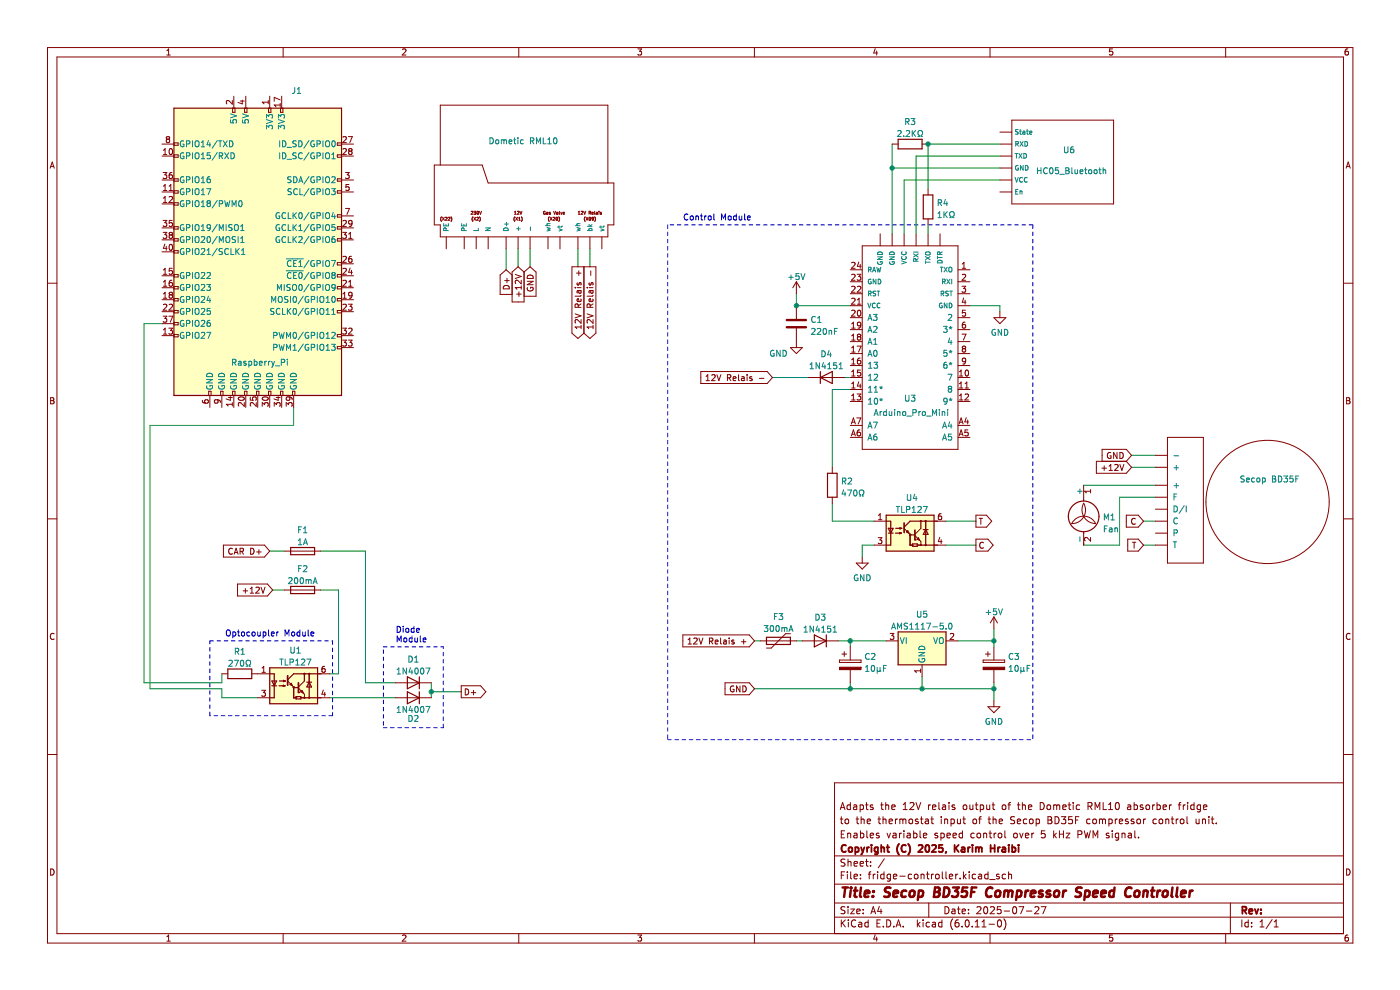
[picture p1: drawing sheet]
<svg xmlns="http://www.w3.org/2000/svg" width="297mm" height="210mm" viewBox="0 0 297 210" stroke-linecap="round" stroke-linejoin="round" font-family="sans-serif">
<path d="M.1 .1h296.9v209.9h-296.9z" fill-rule="evenodd" fill="#fff" stroke="#fff" stroke-width=".21"/>
<g fill="none" stroke="#840000" stroke-width=".21">
<path d="M10.1 10.1h276.9v189.9h-276.9zM12.1 12.1h272.9v185.9h-272.9zM35.4 11.7h.7M35.4 10.7l.4-.3v1.3M60.1 10.1v2M85.4 10.5l.5-.1 .2 .3-.8 1h.8M110.1 10.1v2M135.3 10.4h.8l-.4 .5 .4 .1v.6l-.2 .1-.6-.1M160 10.1v2M185.7 10.3l-.3 .9h.8M186 10.8v.9M210 10.1v2"/>
<path d="M236 10.4h-.6l-.1 .6 .7-.1v.7l-.2 .1-.5-.1M260 10.1v2M286 10.4h-.4l-.2 .3-.1 .7 .3 .3 .4-.1v-.7h-.4l-.3 .2M10.6 35.7l.5-1.3 .4 1.3M10.8 35.3h.6M285.6 35.7l.4-1.3 .4 1.3M285.7 35.3h.6M107.1 59.5h.9M107.6 59v1M108.6 57.7l1.3-1.1 1.3 1.1v6.4h-2.6zM108.6 58.3l-1.2-1.1-1.3 1.1v4.1h2.5M109.3 58.2l1.3 .4-1.3 .5"/>
<path d="M110.6 59.4v.8l-.9-.8-.4 .3 .1 .5M111.2 57.7l1.2-1.1 1.3 1.1v5.1h-2.5M111.8 59.7h1.3l-1.3 .7h1.3M112 58.5a.66 .66 0 0 1 .8-.1 .66 .66 0 0 1 .3 .7h-1.3zM121.3 56.6h5.1v14.1l-1.3 1.1-1.2-1.1-1.3 1.1-1.3-1.1zM122.3 57.9h1M122.5 60l-.1 .3 .2 .2 .2-.1 .1-.4h.3v.5M122.8 57.4v1M123.9 56.6v14.1M125 60v.3l.1 .2 .2-.1 .1-.4h.3v.5M125.3 57.4v1M180.4 57.2h2.5"/>
<path d="M180.4 59.8h2.5M180.7 58.3l.5-.1 .2 .3-.8 1h.8M180.7 55.8l.5-.2 .2 .4-.8 .9h.8M181.8 58.2h.8l-.4 .5 .4 .1v.5l-.2 .2-.6-.2M182.2 55.6l-.3 .9h.8M182.5 56.1v.8M182.9 52.1h20.3v43.2h-20.3zM186.7 49.6v2.5M189.3 49.6v2.5M191.8 49.6v2.5M194.3 49.6v2.5M196.9 49.6v2.5"/>
<path d="M199.4 49.6v2.5M203.2 57.2h2.6M203.2 59.8h2.6M204.1 58.3l.5-.1 .3 .3-.8 1h.8M204.1 56.9h.8M204.1 56l.4-.4v1.3M10.1 60.1h2M106.8 60.8a.68 .68 0 0 1 .8-.2 .68 .68 0 0 1 .4 .7h-1.2zM109.6 62.4h1M110.1 61.9v1M110.6 60.6v.8M110.6 61h-1.3l.4 .4"/>
<path d="M111.9 61a.58 .58 0 0 0 .6 .7 .58 .58 0 0 0 .5-.8h-.4v.3M122 61h.1M122 66.6l1.3 .4-1.3 .4M122.4 61h.9M122.7 65.2l-.1-.6-.5-.1-.1 .7h1.3M122.7 61.6l.3 .6 .3-.2-.1-.4M123.2 63.4l.1 .4-.2 .2-.6-.1v-.5h.2l.1 .6M123.3 62.6l-.2 .2h-1.1M123.3 69.4h-1.3l.4 .3M123.3 67.8v.8l-.9-.8-.4 .2 .1 .5M123.3 61.6l-.8 .1v.5M123.3 69v.7"/>
<path d="M123.3 64.5l-.6 .4M124.5 61h.2M124.5 66.6l1.3 .4-1.3 .4M125 61h.8M125.2 65.2l-.1-.6-.4-.1-.2 .7h1.3M125.3 61.6l.2 .6 .3-.2-.1-.4M125.7 63.4l.1 .4-.2 .2-.6-.1v-.5h.3l.1 .6M125.8 62.6l-.2 .2h-1.1M125.8 67.8v.8l-.9-.8-.4 .2 .2 .5M125.8 69v.7M125.8 69.4h-1.3l.4 .3M125.8 64.5l-.6 .4"/>
<path d="M125.8 61.6l-.8 .1v.5M148.7 78.8h14.1l1.1 1.3-1.1 1.3h-14.1zM149.8 79.8l.3-.3v1.2M151 79.6l.5-.1 .2 .3-.8 .9h.8M152.1 79.5l.4 1.2 .4-1.2M156.7 79.5v1.1l.2 .1M157.3 80h.5l.1 .7M158.5 79.5v.1M158.5 79.9v.8M159.5 80l-.3-.1-.2 .2 .1 .2 .4 .1v.3h-.5M167.7 73.7h2.5l-1.3 1.3zM168.9 64.8v2.8"/>
<path d="M168.9 69.7v4M180.4 77.5h2.5M180.4 75h2.5M180.4 72.5h2.5M180.4 69.9h2.5M180.4 67.4h2.5M180.4 64.8h2.5M180.4 62.3h2.5M180.7 68.7l.3-.4v1.3M180.7 71.2l.3-.3v1.2M180.7 73.8l.3-.4v1.3M180.7 76.3l.3-.3v1.2"/>
<path d="M180.7 78.9l.3-.4v1.3M180.7 79.8h.7M180.7 77.2h.7M180.7 74.7h.7M180.7 72.1h.7M180.7 69.6h.7M180.7 65.9l.5-.1 .2 .4-.8 .9h.8M180.7 60.8l.5-.1 .2 .4-.8 .9h.8M180.7 63.4l.5-.1 .2 .3-.8 .9h.8M181.8 73.4h.9l-.6 1.3M181.9 60.8l.5-.1 .2 .4-.8 .9h.8M181.9 64.5h.7"/>
<path d="M181.9 63.6l.3-.3v1.2M182 65.9l.2-.1a.68 .68 0 0 1 .4 .6 .68 .68 0 0 1-.4 .7l-.3-.5zM182.1 71.4l-.2-.2 .2-.3h.3l.2 .2-.2 .3M182.1 71.4l-.2 .3v.3l.2 .1h.3l.2-.2v-.4l-.2-.1M182.1 71.4h.3M182.5 76h-.4l-.2 .3v.7l.2 .2 .5-.1-.1-.6-.4-.1-.2 .3M182.6 78.5h-.7v.6l.6-.1 .1 .6-.2 .2-.5-.2M182.6 68.9l-.2 .2h-.4l-.1-.6 .5-.2 .2 .3v.7l-.2 .2-.4 .1M203.2 77.5h2.6M203.2 75h2.6M203.2 72.5h2.6M203.2 69.9h2.6"/>
<path d="M203.2 67.4h2.6M203.2 64.8h2.6M203.2 62.3h2.6M203.5 79.8h.8M203.5 78.9l.4-.4v1.3M204.1 70.9h.8l-.5 1.2M204.1 60.7h.8l-.5 .5 .4 .1v.6l-.2 .1-.5-.1M204.4 74l-.3 .2v.2l.3 .3h.2l.3-.3-.1-.3-.2-.1M204.4 74l-.3-.3 .3-.3h.2l.3 .3-.3 .3M204.4 74h.2M204.4 63.2l-.3 .9h.8M204.7 63.7v.8"/>
<path d="M204.7 68.3l-.3 .1-.2 .2-.1 .8 .3 .2 .4-.1-.1-.6-.3-.1-.3 .3M204.8 65.8h-.6l-.1 .6 .6-.1 .1 .6-.2 .2-.5-.2M204.9 78.6l.1-.1a.68 .68 0 0 1 .5 .6 .68 .68 0 0 1-.5 .7l-.3-.5zM204.9 76.5l-.3 .2h-.3l-.1-.6 .4-.1 .3 .2-.1 .7-.2 .3h-.3M210.8 67.4h2.6l-1.3 1.3zM212.1 66.1v1.3M285 60.1h2M10.7 84.4h.5l.2 .2-.2 .4 .2 .1 .1 .3-.3 .3h-.5zM10.7 85h.5M149.8 80.7h.7M154.3 80.1h.6l.1-.5-.7-.1v1.2M154.6 80.1l.4 .6"/>
<path d="M155.5 80.3l.6-.1v-.2l-.4-.1-.2 .2 .1 .6h.5M157.9 80.2l-.6 .2 .2 .3h.4M161.1 80.3h1M171.5 80.1h7.6M176.6 99.1v1.3M180.4 80.1h2.5M180.4 82.6h2.5M180.4 85.2h2.5M180.4 90.2h2.5M180.4 92.8h2.5M180.6 92.5l.4-1.3 .5 1.3M180.6 89.9l.4-1.2 .5 1.2"/>
<path d="M180.7 81.4l.3-.4v1.3M180.7 83.9l.3-.3v1.2M180.7 82.3h.7M180.7 84.8h.7M180.7 89.6h.6M180.7 92.1h.6M181.8 88.7h.8l-.5 1.2M181.8 83.6h.8l-.4 .5 .4 .1v.5l-.2 .1-.6-.1M182.2 81l-.3 .9h.8M182.4 91.2l-.3 .1-.2 .2-.1 .7 .3 .3 .4-.2-.1-.6h-.3l-.3 .2M182.5 81.5v.8M203.2 80.1h2.6"/>
<path d="M203.2 82.6h2.6M203.2 85.2h2.6M203.2 90.2h2.6M203.2 92.8h2.6M203.5 89.9l.4-1.2 .4 1.2M203.5 92.5l.4-1.3 .4 1.3M203.5 81.4l.4-.4v1.3M203.5 83.9l.4-.3v1.2M203.5 82.3h.8M203.5 84.8h.8M203.6 89.6h.6M203.6 92.1h.6"/>
<path d="M204.7 83.7l.5-.1 .3 .3-.8 .9h.8M204.7 81.4l.4-.4v1.3M204.7 82.3h.8M205 88.6l-.3 .9h.8M205.3 89.1v.8M205.3 91.2h-.6v.6l.6-.1v.6l-.1 .2-.5-.2M232.6 97.9h6.3l1.1 1.2-1.1 1.3h-6.3zM233.8 99.3h.9M233.8 97.9v-2.6h5.1l1.1 1.3-1.1 1.3M234.2 98.8v1M235.3 99.8h.7M235.3 98.9l.3-.4v1.3"/>
<path d="M235.6 96a.58 .58 0 0 0-.7 .6 .58 .58 0 0 0 .8 .5v-.4h-.2M236.5 98.6l.5-.1 .2 .4-.8 .9h.8M237 96v1.3l-.8-1.3v1.3M237.6 98.5l.4 1.3 .4-1.3M237.6 96a.64 .64 0 0 1 .7 .6 .64 .64 0 0 1-.7 .7zM285.7 84.4h.4l.3 .2-.3 .4 .3 .1v.3l-.2 .3h-.5zM285.7 85h.4M10.1 110.1h2M47.4 115.6h8.7l1.1 1.3-1.1 1.3h-8.7zM49.3 116.4a.56 .56 0 0 0-.8 .5 .56 .56 0 0 0 .8 .5M49.7 117.6l.4-1.3 .4 1.3M49.8 117.2h.6"/>
<path d="M50.9 117l.6-.1 .1-.5-.7-.1v1.3M51.2 117l.5 .6M53.2 116.3a.64 .64 0 0 1 .7 .6 .64 .64 0 0 1-.7 .7zM54.4 117.1h1M54.9 116.6v1M176.6 105.5v1.2M191.8 112.1l1.3 1.2M193.1 115.6h.1M193.1 115.6h.5M193.6 115.6h.1M194.1 113.6l1.3 1.3v.7M195.4 112.1l-1.3 1.2"/>
<path d="M196.4 110.6v1.9M207 109.3h2.3l1.1 1.3-1.1 1.2h-2.3zM207 114.4h2.6l1.1 1.2-1.1 1.3h-2.6zM207.7 109.9h.7M208.1 109.9v1.3M208.6 115.1a.56 .56 0 0 0-.8 .6 .56 .56 0 0 0 .8 .5M238.9 109.3h2.6l1.1 1.3-1.1 1.2h-2.6zM239.2 114.4h2.3l1.1 1.2-1.1 1.3h-2.3zM240.2 115h.8M240.6 115v1.3M240.8 110.1a.56 .56 0 0 0-.8 .5 .56 .56 0 0 0 .8 .5M285 110.1h2"/>
<path d="M11.5 134.5a.58 .58 0 0 0-.8 .5 .58 .58 0 0 0 .8 .5M50.4 123.9h6.3l1.2 1.3-1.2 1.2h-6.3zM51.6 125.3h.9M52.1 124.9v.9M53.1 125.8h.7M53.1 124.9l.3-.4v1.3M54.3 124.7l.5-.2 .2 .4-.8 .9h.8M55.4 124.5l.4 1.3 .4-1.3M144.9 134.7h14l1.2 1.2-1.2 1.3h-14zM146 136.6h.7M146 135.7l.3-.4v1.3M147.2 135.5l.5-.2 .2 .4-.8 .9h.8"/>
<path d="M148.3 135.3l.4 1.3 .4-1.3M150.5 136l.6-.1 .1-.4-.7-.2v1.3M150.8 136l.4 .6M151.7 136.2l.6-.1v-.3h-.4l-.2 .1 .1 .7h.5M152.9 135.3v1.1l.2 .2M153.5 135.8h.5l.1 .8M154.1 136.1l-.6 .2 .2 .3h.4M154.7 135.3v.2M154.7 135.8v.8M155.7 135.8h-.3l-.2 .1 .1 .2 .4 .1v.4h-.5M157.3 136.1h1M157.8 135.6v1"/>
<path d="M161.3 135.9h7.6M167.7 134.4h-1l-3.1 3.1h-1M170.2 135.9h7.6M188 135.9h2.5M188.8 134.4h.8l-.4 .4 .4 .2v.5l-.2 .1-.6-.1M200.7 135.9h2.5M201.6 134.5l.5-.1 .2 .3-.8 .9h.8M209.1 138.7h1M209.6 138.2v1M210.8 130.9v2.5M210.8 137.2v2.8M210.8 130.9l-.7 1.2"/>
<path d="M210.8 130.9l.8 1.2M286.4 134.5a.58 .58 0 0 0-.8 .5 .58 .58 0 0 0 .8 .5M97.8 145.5h4.2l1.1 1.2-1.1 1.3h-4.2zM98.7 146.1a.64 .64 0 0 1 .7 .7 .64 .64 0 0 1-.7 .6zM100 146.9h.9M100.5 146.4v1M153.8 144.8h5.1l1.2 1.3-1.2 1.3h-5.1zM155.7 145.6a.58 .58 0 0 0-.8 .5 .58 .58 0 0 0 .8 .5v-.4h-.2M157 145.5v1.3l-.7-1.3v1.3M157.6 145.5a.64 .64 0 0 1 .7 .6 .64 .64 0 0 1-.7 .7zM195.3 142.3h-1.3l.4 .4M195.3 141.9v.8"/>
<path d="M195.6 141v2.6M208.6 140h4.5v.5h-4.5zM209.6 149.9h2.5l-1.3 1.3zM210.8 142v2.8M210.8 148.6v1.3M10.1 160.1h2M178.3 173.7h.5M178.3 171.7l.5-1.5 .5 1.5M178.4 171.3h.7M178.5 173.2v1.3l.3 .2M178.5 176.9h.5M179.2 176.2h-.7v1.5h.7"/>
<path d="M179.3 173.9l.2-.2 .5 .2v.5l-.1 .3h-.4l-.2-.1zM179.8 176.9l.2-.2 .4 .1 .1 .9M179.8 176.7v1M180.4 170.2v1.5M180.4 170.8l-.4-.1-.3 .3 .1 .7h.6M181.1 170.8h.6l.1 .9M181.2 176.8h.6v.9M181.6 173.7h.6M181.8 171.1l-.5 .1-.3 .2 .3 .3h.5M181.8 177.1l-.5 .1-.2 .2 .2 .3h.5M181.8 173.2v1.3l.4 .2M182.5 170.7v1.5"/>
<path d="M182.5 170.8l.4-.1 .3 .3-.2 .7h-.5M182.5 176.2v1.5M182.5 176.8l.5-.1 .3 .3-.2 .7h-.6M182.7 173.9l.2-.2 .4 .1v.9M182.7 173.2v1.5M183.6 170.7h.6M183.8 170.2v1.3l.4 .2M183.9 176.2v1.3l.2 .2M184 174.2l.7-.1-.1-.3-.4-.1-.2 .2v.8h.6M184.6 177.2l.7-.1v-.3l-.5-.1-.2 .2 .1 .8h.6M185.2 170.8l-.4-.1-.2 .2 .1 .3 .5 .1v.4h-.6M186.3 173.7h.5"/>
<path d="M186.5 173.2v1.3l.3 .2M186.5 176.8l-.4-.1-.2 .2 .1 .3 .5 .1v.4h-.6M186.8 170.7h.6M187 170.2v1.3l.4 .2M187.3 173.9l.2-.2 .4 .1 .1 .9M187.3 173.2v1.5M187.9 170.9l.2-.2 .4 .1v.9M187.9 170.2v1.5M188.2 176.7l.3 1 .4-1M188.6 174.2l.7-.1v-.3l-.5-.1-.2 .2 .1 .8h.6M189.2 171.2l.7-.1-.1-.3-.4-.1-.2 .2 .1 .8h.5M189.5 176.8h.5l.1 .9"/>
<path d="M190 173.7v1M190.1 177.1l-.5 .1-.2 .2 .2 .3h.5M190.4 173.7l-.4 .3M190.8 176.7v1M190.9 173.9l.4-.2 .2 .2M190.9 173.7v1M191.3 176.7l-.5 .3M191.5 173.9l.3-.2 .3 .1 .1 .9M191.5 173.9v.8M191.6 171.7h.9M191.6 170.7l.4-.5v1.5M191.8 176.2v.2"/>
<path d="M191.8 176.7v1M192.5 176.8h.5l.1 .9M192.9 173.9l.2-.2 .4 .2 .1 .5-.1 .3h-.4l-.2-.1zM193 170.4l.6-.2 .3 .5-.9 1h.9M193.1 177.1l-.5 .1-.2 .2 .2 .3h.5M193.8 176.8l.5-.1 .2 .3-.1 .7h-.6M193.8 176.2v1.5M194.3 170.2l.5 1.5 .5-1.5M194.8 173.8l-.4-.1-.2 .2 .1 .3 .5 .1v.4h-.6M195.2 176.2v1.3l.2 .2M195.3 173.7h.5M195.5 173.2v1.3l.3 .2"/>
<path d="M195.9 177.2l.7-.1-.1-.3-.4-.1-.2 .2 .1 .8h.5M196.3 173.8h.6l.1 .9M197 174.1l-.5 .1-.2 .2 .2 .3h.5M197 170.7v1M197.4 170.7l-.4 .3M197.5 173.7h.5M197.7 173.2v1.3l.3 .2M197.8 171.2l.7-.1v-.3l-.5-.1-.2 .2 .1 .8h.6M198.9 176.8l-.4-.1-.2 .2 .1 .3 .5 .1v.4h-.6M199.2 170.2v1.3l.2 .2M199.6 176.8l.4-.1 .3 .3-.1 .7h-.6M199.6 176.7v1.5"/>
<path d="M199.7 173.2v.2M199.7 173.7v1M200 170.8h.5l.1 .9M200.4 173.9l.2-.2 .4 .1v.9M200.4 173.7v1M200.6 171.1l-.5 .1-.2 .2 .2 .3h.5M200.9 177.2l.7-.1-.1-.3-.4-.1-.2 .2 .1 .8h.5M201.3 170.2v.2M201.3 170.7v1M201.8 173.8l.4-.1 .3 .3-.2 .7h-.5M201.8 173.7v1.5M202.2 177.2l.7-.1-.1-.3-.4-.1-.2 .2 .1 .8h.5"/>
<path d="M202.5 170.8l-.3-.1-.2 .2v.3l.5 .1v.4h-.5M203.1 173.7l.1 1h.3l.3-.1M203.8 173.7v1M204.2 176.8l-.4-.1-.3 .3 .1 .7h.6M204.2 176.2v1.5M204.3 173.7h.5M204.4 170.9l.2-.2 .4 .2 .1 .5-.1 .3h-.4l-.2-.1zM204.5 173.2v1.3l.3 .2M205.7 170.7l.1 1h.4l.2-.1M206.4 170.7v1M206.5 173.9l.2-.2 .4 .2 .1 .5-.2 .3h-.3l-.2-.1zM206.7 176.8l-.5-.1-.2 .3 .1 .7h.6"/>
<path d="M206.9 170.7h.6M207.1 170.2v1.3l.4 .2M207.3 176.9l.2-.2 .5 .2v.5l-.1 .3h-.4l-.2-.1zM207.6 173.7h.6M208 170.8l.4-.1 .3 .3-.2 .7h-.5M208 170.7v1.5M208.2 173.2l-.4 .2v1.3M208.7 176.7v1M208.7 176.9l.2-.2 .3 .1 .1 .9M209.3 170.7l.1 1h.3l.3-.1M209.6 173.7h.6M209.8 176.7h.6"/>
<path d="M209.8 173.2v1.3l.4 .2M210 170.7v1M210 176.2v1.3l.4 .2M210.5 170.7h.5M210.7 173.9l.2-.2 .3 .1 .1 .9M210.7 170.2v1.3l.3 .2M210.7 173.2v1.5M210.9 176.7v1M211.3 176.7l-.4 .3M211.8 176.9l.2-.2 .5 .2v.5l-.1 .3h-.4l-.2-.1zM212 174.2l.7-.1-.1-.3-.4-.1-.2 .2v.8h.6M212.7 170.9l.2-.2 .4 .2 .1 .5-.2 .3h-.3l-.2-.1z"/>
<path d="M213.2 176.2v1.3l.2 .2M213.8 170.7h.6M214.4 170.2l-.4 .2v1.3M215.1 176.9l.2-.2 .4 .2 .1 .5-.1 .3h-.4l-.2-.1zM215.2 173.3l-.5-.1-.2 .2v.4l.6 .3 .1 .3-.2 .3h-.6M215.8 174.2l.7-.1v-.3l-.5-.1-.2 .2 .1 .8h.6M215.8 170.7h.6M216 170.2v1.3l.4 .2M216.3 176.7l.4 1 .3-1M216.9 170.9l.2-.2 .4 .1v.9M216.9 170.2v1.5M217.5 177.2l.7-.1v-.3l-.5-.1-.2 .2 .1 .8h.6"/>
<path d="M217.8 173.8l-.4-.1-.3 .3 .1 .7h.6M218.2 171.2l.7-.1-.1-.3-.4-.1-.2 .2v.8h.6M218.5 173.9l.2-.2 .4 .2 .1 .5-.2 .3h-.3l-.2-.1zM218.9 176.7v1M219.3 176.7l-.4 .3M219.8 173.8l.4-.1 .3 .3-.1 .7h-.6M219.8 173.7v1.5M220.7 170.2a.76 .76 0 0 1 .8 .8 .76 .76 0 0 1-.8 .7zM221.7 176.2h-.7l-.1 .7 .2-.1 .5 .1 .1 .2v.5l-.2 .1-.6-.1M222.2 170.8l.4-.1 .3 .3v.4l-.3 .3h-.4l-.1-.3zM222.3 173.2h.5l.3 .3-.3 .4 .3 .2 .1 .3-.3 .3h-.6zM222.3 173.9h.5"/>
<path d="M223.5 170.7v1M223.5 176.2v1.5M223.5 170.9l.5-.2 .2 .2M223.7 177.2l.4 .5M223.8 173.2a.76 .76 0 0 1 .9 .8 .76 .76 0 0 1-.9 .7zM224.1 176.7l-.6 .6M224.2 170.9l.2-.2 .3 .1 .1 .9M224.2 170.9v.8M224.7 176.9h.9M224.7 176.2v1.5M225.2 173.2h.9l-.5 .6 .4 .1v.7l-.2 .1-.6-.1M225.5 171.2l.7-.1-.1-.3-.4-.1-.2 .2v.8h.6"/>
<path d="M225.6 176.2v1.5M226.2 176.7h.8l-.8 1h.8M226.6 170.7h.6M226.8 170.2v1.3l.4 .2M227.5 173.2h-.8v.7l.2-.1 .5 .1 .1 .2v.5l-.3 .1-.5-.1M227.7 170.2v.2M227.7 170.7v1M228.2 173.9h.5M228.7 177l.7-.1 .1-.2v-.3l-.8-.2v1.5M228.9 173.2h-.7v1.5M229 170.8l-.4-.1-.3 .3 .2 .7h.5M230 176.2l.4 1.5 .3-1 .3 1 .3-1.5"/>
<path d="M230.8 171l.7-.1 .2-.2-.1-.3-.8-.2v1.5M231.2 171l.5 .7M231.2 173.8l-.4-.1-.3 .3 .2 .7h.5M231.9 177.7v-1.5l.5 1.1 .5-1.1v1.5M232 173.8l.3-.1 .3 .3v.4l-.3 .3h-.3l-.2-.3zM232.3 171.7v-1.5l.5 1.1 .5-1.1v1.5M233.2 173.9l.5-.2 .2 .2M233.2 173.7v1M233.9 173.9l.2-.2 .4 .1v.9M233.9 173.9v.8M234 170.2v1.5h.7M235.2 171.7h.8"/>
<path d="M235.2 170.7l.4-.5v1.5M235.2 173.8l.5-.1 .3 .3-.2 .7h-.6M235.2 176.8l-.3-.1-.2 .2v.3l.5 .1v.4h-.5M235.2 173.7v1.5M236 176.2v.2M236 176.7v1M236.6 173.7v1M236.7 170.4l.3-.2a.8 .8 0 0 1 .5 .8 .8 .8 0 0 1-.5 .7l-.4-.5zM237 173.7l-.4 .3M237.3 176.8l-.4-.1-.3 .3 .1 .7h.6M237.3 176.7v1.2l-.3 .3h-.3M237.5 174.2l.7-.1-.1-.3-.4-.1-.2 .2v.8h.6"/>
<path d="M238 176.9l.2-.2 .4 .1 .1 .9M238 176.7v1M239.2 170.8h.6l.1 .9M239.3 173.8l-.3-.1-.3 .2 .1 .3 .5 .1v.4h-.6M239.4 176.8h.6v.9M239.9 171.1l-.5 .1-.2 .2 .2 .3h.5M240 177.1l-.5 .1-.2 .2 .2 .3h.5M240.5 173.8l-.3-.1-.2 .2v.3l.5 .1v.4h-.5M240.6 170.2v1.5M240.6 170.8l.4-.1 .3 .3-.1 .7h-.6M240.7 176.2v1.3l.3 .2M241.3 173.8l.4-.1 .3 .3v.4l-.3 .3h-.4l-.1-.3z"/>
<path d="M241.5 177.6v.1M242.5 170.8l-.4-.1-.2 .2 .1 .3 .5 .1v.4h-.6M242.6 173.7v1M243 173.7l-.4 .3M243.2 170.8l.4-.1 .3 .3v.4l-.3 .3h-.4l-.1-.3zM244.5 170.7v1M245 170.7l-.5 .3M245.3 173.8l-.4-.1-.3 .3 .1 .7h.6M245.5 170.8l.4-.1 .3 .3-.2 .7h-.5M245.5 170.2v1.5M246 173.9l.2-.2 .4 .2 .1 .5-.2 .3h-.3l-.2-.1zM246.7 171.2l.8-.1-.1-.3-.4-.1-.3 .2 .1 .8h.6"/>
<path d="M247.3 173.9l.2-.2 .4 .1 .1 .9M247.3 173.7v1M248.1 170.7v1M248.5 173.7h.5M248.5 170.7l-.4 .3M248.7 173.2v1.3l.3 .2M249.5 173.7v1M250 173.7l-.5 .3M250 170.7h.5M250.5 173.9l.2-.2 .4 .2 .1 .5-.2 .3h-.3l-.2-.1zM250.5 170.2l-.3 .2v1.3M251 170.7v1"/>
<path d="M251.5 170.7l-.5 .3M251.8 173.2v1.3l.2 .2M252 170.2v.2M252 170.7v1M253.3 170.8l-.4-.1-.3 .3 .1 .7h.6M253.3 170.2v1.5M253.7 173.7l.1 1h.4l.2-.1M254.4 173.7v1M254.7 170.8l-.5-.1-.2 .3 .1 .7h.6M254.7 170.7v1.2l-.3 .3h-.4M255.1 173.9l.2-.2 .4 .1v.9M255.1 173.7v1"/>
<path d="M255.3 171.2l.7-.1v-.3l-.5-.1-.2 .2 .1 .8h.6M256.5 173.2v.2M256.5 173.7v1M257 173.7h.5M257.2 173.2v1.3l.3 .2M258 174.6v.1M285 166.1h-108v31.9M285 160.1h2M10.7 184.3a.66 .66 0 0 1 .8 .7 .66 .66 0 0 1-.8 .6zM35.4 198.7l.4-.4v1.3M35.4 199.6h.7M60.1 198v2"/>
<path d="M85.4 198.5l.5-.2 .2 .4-.8 .9h.8M110.1 198v2M135.3 198.3h.8l-.4 .5 .4 .2v.5l-.2 .1-.6-.1M160 198v2M177 194.5h108M177 191.5h108M177 187.6h108M177 181.6h108M178.5 185.6h.5M178.5 195.1v1.5M178.7 195.8l.6 .8M179.2 184.9h-.7v1.5"/>
<path d="M179.3 192.4l-.6-.1-.2 .2v.4l.6 .3 .2 .3-.3 .3h-.6M179.3 182.3l-.6-.1-.2 .2v.4l.6 .3 .2 .3-.3 .3h-.6M179.3 195.1l-.8 .9M179.8 184.9v.2M179.8 185.4v1M179.9 182.2v1.5M179.9 192.3v.2M179.9 192.8v1M179.9 182.9l.2-.2 .4 .1v.9M180 195.1v.2M180 195.6v1M180.5 192.8h.8l-.8 1h.8"/>
<path d="M180.5 184.9v1.3l.2 .2M181.2 185.9l.7-.1-.1-.3-.4-.1-.2 .2 .1 .8h.5M181.2 183.2l.7-.1-.1-.3-.4-.1-.2 .2 .1 .8h.5M181.5 195.3a.71 .71 0 0 0-.9 .5 .71 .71 0 0 0 .7 .8l.2-.1M181.8 193.3l.7-.1-.1-.3-.4-.1-.2 .2v.8h.6M182.2 195.7h.6v.9M182.5 183.2l.7-.1-.1-.3-.4-.1-.2 .2v.8h.6M182.5 186.3v.1M182.5 185.5v.1M182.8 196l-.5 .1-.2 .2 .2 .3h.5M183.1 193.7v.1M183.1 192.9v.1"/>
<path d="M183.6 182.7h.6M183.8 182.2v1.3l.4 .2M184.2 195.7l-.4-.1-.3 .3 .1 .7h.6M184.2 195.1v1.5M184.2 185.4h.6M184.7 183.6v.1M184.7 182.8v.1M184.8 193.8l.5-1.5 .5 1.5M184.8 184.9l-.4 .2v1.3M184.9 193.4h.7M185.3 185.4v1M185.7 198.3l-.3 .9h.8"/>
<path d="M185.7 185.4l-.4 .3M186 198.8v.8M186 195.8h.5M186.2 184.9v.2M186.2 185.4v1M186.5 192.3l-.3 1h.9M186.8 195.1h-.8v1.5h.8M186.9 192.8v1M187.4 196.5v.1M187.5 185.5l-.4-.1-.3 .3 .2 .7h.5M187.5 184.9v1.5M187.6 182.2l-1.3 1.9"/>
<path d="M188.1 195.1a.76 .76 0 0 1 .9 .8 .76 .76 0 0 1-.9 .7zM188.9 185.5l-.4-.1-.3 .3 .1 .7h.6M188.9 185.4v1.2l-.3 .3h-.3M189.5 185.9l.8-.1-.1-.3-.4-.1-.3 .2 .1 .8h.6M189.6 196.5v.1M190.1 196.6l.5-1.5 .5 1.5M190.3 196.2h.7M190.9 185.9h1.1M191.6 196.5v.1M193.4 185.5l-.4-.1-.3 .3 .1 .7h.6M194 185.6l.3-.2 .4 .2 .1 .5-.2 .3h-.3l-.3-.1zM194.6 195.1v1.5"/>
<path d="M194.8 196.1l.4 .5M195.2 195.6l-.6 .6M195.4 185.6l.2-.2 .4 .1v.9M195.4 185.4v1M195.8 195.1v.2M195.8 195.6v1M196.5 185.4h.6M196.8 184.9v1.3l.3 .2M197 191.5v3M197.2 195.7l-.4-.1-.3 .3 .1 .7h.6M197.6 185.4v1M197.8 195.7h.6l.1 .9"/>
<path d="M198 185.4l-.4 .3M198.5 196l-.5 .1-.2 .2 .2 .3h.5M198.5 185.6l.3-.2 .4 .2 .1 .5-.2 .3h-.3l-.3-.1zM199.8 195.7l-.4-.1-.3 .3 .2 .7h.5M199.8 195.1v1.5M199.9 184.9v1.3l.2 .2M200.5 192.3a.76 .76 0 0 1 .8 .8 .76 .76 0 0 1-.8 .7zM200.7 184.9v1.3l.2 .2M201.4 185.9l.7-.1-.1-.3-.4-.1-.2 .2 .1 .8h.5M202 192.9h.5l.1 .9M202.1 194.9a1.72 1.72 0 0 0 0 2.3M202.6 193.2l-.5 .1-.2 .2 .2 .3h.5"/>
<path d="M202.8 185.4v1M203.1 192.8h.6M203.2 185.4l-.4 .3M203.3 192.3v1.3l.4 .2M203.3 195.1l-.4 .1a1.01 1.01 0 0 0 0 1.4l.5-.1 .1-.5-.3-.3-.4 .1-.2 .2M203.7 186.3v.1M204.1 193.3l.7-.1-.1-.3-.4-.1-.2 .2 .1 .8h.5M204.1 196.5v.1M204.4 184.9v1.5M204.5 185.9l.5 .5M204.9 195.3l.2-.2a.8 .8 0 0 1 .5 .8 .8 .8 0 0 1-.5 .7l-.4-.5zM205 185.4l-.6 .6"/>
<path d="M205.5 193.7v.1M205.5 192.9v.1M205.6 184.9v.2M205.6 185.4v1M206.2 196.5v.1M206.9 195.6l.4-.5v1.5M206.9 196.6h.8M207 185.5l-.5-.1-.3 .3 .2 .7h.6M207.2 192.5l.6-.2 .3 .5-.9 1h.9M207.6 185.5h.6v.9M208.2 185.8l-.5 .1-.2 .2 .2 .3h.5M208.3 196.6h.9"/>
<path d="M208.3 195.6l.4-.5v1.5M208.8 192.5l.2-.2a.8 .8 0 0 1 .6 .8 .8 .8 0 0 1-.6 .7l-.3-.5zM209.6 185.5l-.4-.1-.3 .3 .1 .7h.6M209.6 184.9v1.5M209.8 196.1h1.2M210 186.6h1.1M210 198v2M210.1 192.5l.6-.2 .3 .5-1 1h1M211.7 195.3l.3-.2a.8 .8 0 0 1 .5 .8 .8 .8 0 0 1-.5 .7l-.4-.5zM212 185.5l-.4-.1-.2 .2 .1 .3 .5 .1v.4h-.6M212.3 192.3h-.7l-.1 .7 .2-.1 .5 .1 .2 .2-.1 .5-.2 .1-.6-.1M213 194.9a1.72 1.72 0 0 1 0 2.3"/>
<path d="M213 193.3h1.2M213.3 185.5l-.4-.1-.3 .3 .1 .7h.6M214 185.6l.2-.2 .3 .1 .1 .9M214 184.9v1.5M215 192.5l.2-.2a.8 .8 0 0 1 .5 .8 .8 .8 0 0 1-.5 .7l-.4-.5zM216.2 192.3h1l-.7 1.5M217.7 193.3h1.2M219.5 192.5l.6-.2 .3 .5-.9 1h.9M220.9 192.3h1l-.7 1.5M236 198.3h-.6l-.1 .7 .7-.1v.6l-.2 .1-.5-.1M260 198v2M261 191.5v6.5"/>
<path d="M263.4 195.1v1.5M264.8 195.7l-.4-.1-.3 .3 .1 .7h.6M264.8 195.1v1.5M265.5 196.5v.1M265.5 195.7v.1M267.3 196.6h.9M267.3 195.6l.4-.5v1.5M269.9 195.1l-1.3 1.9M270.3 196.6h.9M270.3 195.6l.4-.5v1.5M285.7 184.3a.66 .66 0 0 1 .7 .7 .66 .66 0 0 1-.7 .6zM286 198.3l-.4 .1-.2 .2-.1 .8 .3 .2 .4-.1v-.6l-.4-.1-.3 .3"/>
<circle cx="193.1" cy="113.5" r=".13"/>
</g>
<g fill="none" stroke="#840000" stroke-width=".39">
<path d="M179.4 179.4a.71 .71 0 0 0-.9 .5 .71 .71 0 0 0 .7 .8l.2-.1M180.1 179.9l.2-.2 .4 .2 .1 .5-.1 .3h-.4l-.2-.1zM181.4 179.8l.5-.1 .3 .3-.2 .7h-.6M181.4 179.7v1.5M182.7 179.7l.3 1M183.4 179.7l-.4 1M183.9 179.7v1M184.4 179.7l-.5 .3M184.9 179.2v.2M184.9 179.7v1M186.2 179.8l-.4-.1-.3 .3 .2 .7h.5M186.2 179.7v1.2l-.3 .3h-.3"/>
<path d="M186.9 179.9l.3-.2 .3 .1 .1 .9M186.9 179.2v1.5M188.1 179.7h.6M188.3 179.2v1.3l.4 .2M190.7 179a1.72 1.72 0 0 0 0 2.3M192.2 179.4a.71 .71 0 0 0-1 .5 .71 .71 0 0 0 .7 .8l.3-.1M192.7 179a1.72 1.72 0 0 1 0 2.3M194.9 179.4l.5-.2 .3 .5-.9 1h.9M196.4 179.4l.3-.2a.8 .8 0 0 1 .5 .8 .8 .8 0 0 1-.5 .7l-.4-.5zM197.7 179.4l.6-.2 .3 .5-.9 1h.9M199.9 179.2h-.7v.7l.2-.1 .5 .1 .1 .2-.1 .5-.2 .1-.5-.1M202.5 179.2v1.5"/>
<path d="M202.7 179.9l.7 .8M203.4 179.2l-.9 .9M204 179.8h.6l.1 .9M205.4 179.7v1M205.8 179.7l-.4 .3M206.3 179.2v.2M206.3 179.7v1M207 179.9l.4-.2 .3 .2M207 179.7v1M207.7 179.9l.2-.2 .3 .1 .1 .9M207.7 179.9v.8M210.2 179.2v1.5"/>
<path d="M210.2 179.9h.8M211 179.2v1.5M211.7 179.7v1M212.2 179.7l-.5 .3M212.7 179.8h.5l.1 .9M214 179.2v.2M214 179.7v1M214.7 179.8l.5-.1 .2 .3-.1 .7h-.6M214.7 179.2v1.5M216.1 179.2v.2M216.1 179.7v1M183 180.7l-.3 .5"/>
<path d="M200.7 180.7l-.1 .2M204.7 180.1l-.5 .1-.3 .2 .3 .3h.5M213.3 180.1l-.5 .1-.2 .2 .2 .3h.5M263.6 193.1l.7-.1 .1-.2v-.3l-.8-.2v1.5M263.9 193.1l.5 .7M265 193.3l.7-.1-.1-.3-.4-.1-.2 .2 .1 .8h.5M266.2 192.8l.4 1 .3-1M267.5 193.7v.1M267.5 192.9v.1"/>
</g>
<g fill="none" stroke="#840000" stroke-width=".52">
<path d="M178.7 188.3h1.2M179.3 188.3l-.2 2M180.5 188.9l-.2 1.4M180.6 188.3l-.1 .1M181.1 188.9h.8M181.5 188.3l-.2 1.7 .1 .2 .3 .1M182.7 188.3l-.3 1.7 .3 .3M183.4 189.6l1-.2v-.4l-.6-.1-.3 .3v1h.7M185.2 190.1v.2M185.3 189v.2M188.9 188.4a.85 .85 0 0 0-1 0l-.1 .6 .9 .5-.1 .6a.85 .85 0 0 1-1 .1M189.5 189.6l1-.2v-.4h-.8l-.2 1 .2 .3 .6-.1"/>
<path d="M192.3 189a.66 .66 0 0 0-1 .3l-.1 .6 .2 .3h.7M193.1 189.1l.1-.1a.5 .5 0 0 1 .8 .3v.6l-.3 .3a.5 .5 0 0 1-.8-.3zM194.9 189h.8l.2 .3-.1 .6a.66 .66 0 0 1-1 .3M194.9 188.9l-.2 2M198.2 189.2h.7M198.4 188.3h.6l.3 .1v.4l-.4 .4 .3 .1a.58 .58 0 0 1-.3 1h-.8zM200.4 188.3a.96 .96 0 0 1 1 .5 .96 .96 0 0 1-.3 1.2l-.5 .3h-.5zM202.2 188.3h1.2l-.8 .7 .6 .2-.1 .9-.3 .2h-.6l-.3-.2M205.2 188.3h-.9l-.2 .9 .3-.2 .6 .1 .2 .3-.2 .7-.3 .2h-.5l-.3-.2M206.1 189.2h.6M207.1 188.3h-.9l-.3 2M210.5 188.4a.88 .88 0 0 0-1 0 .88 .88 0 0 0-.3 1 .69 .69 0 0 0 .3 .8 .69 .69 0 0 0 .8-.1"/>
<path d="M211.3 189.1l.1-.1a.5 .5 0 0 1 .8 .3v.6l-.3 .3a.5 .5 0 0 1-.8-.3zM213.1 189.1l.6-.2 .3 .3M213.1 188.9l-.1 1.4M214 189.2a.5 .5 0 0 1 .7-.2v1.3M214 189.2l-.2 1.1M215.8 189h.7l.2 .3-.1 .6a.66 .66 0 0 1-1 .3M215.8 188.9l-.2 2M217.6 188.9l-.2 1.4M218.2 188.9l-.4 .1-.2 .3M218.7 189.6l.9-.2v-.4l-.6-.1-.3 .3v1h.8M221.2 189a.49 .49 0 0 0-.8 .3l.1 .2 .6 .2 .1 .2-.3 .4-.6-.1M222.8 189a.49 .49 0 0 0-.8 .3l.1 .2 .7 .2v.3l-.3 .3-.6-.1"/>
<path d="M223.8 189.1l.1-.1a.5 .5 0 0 1 .8 .3l-.1 .6-.2 .3a.5 .5 0 0 1-.8-.3zM225.6 188.9l-.2 1.4M226.2 188.9l-.4 .1-.2 .3M229.5 188.4a.85 .85 0 0 0-1.1 0v.6l.8 .5v.6a.85 .85 0 0 1-1.1 .1M230.3 189h.7l.2 .3-.1 .6a.66 .66 0 0 1-1 .3M230.3 188.9l-.3 2M231.9 189.6l1-.2-.1-.4-.5-.1-.3 .3-.1 1h.8M233.6 189.6l1-.2-.1-.4-.5-.1-.3 .3-.1 1h.8M236.4 189a.66 .66 0 0 0-1 .3l-.1 .6 .1 .3h.8M236.4 188.3l-.2 2M240 188.4a.88 .88 0 0 0-1 0 .88 .88 0 0 0-.3 1 .69 .69 0 0 0 .3 .8 .69 .69 0 0 0 .8-.1M240.8 189.1l.1-.1a.5 .5 0 0 1 .8 .3v.6l-.3 .3a.5 .5 0 0 1-.8-.3z"/>
<path d="M242.6 189.1l.3-.2 .5 .1-.1 1.3M242.7 188.9l-.2 1.4M244.2 188.9h.7M244.5 188.3l-.2 1.7 .1 .2 .4 .1M245.6 188.9l-.2 1.4M246.2 188.9l-.4 .1-.2 .3M246.8 189.1l.1-.1a.5 .5 0 0 1 .8 .3v.6l-.3 .3a.5 .5 0 0 1-.8-.3zM248.7 188.3l-.2 1.7 .3 .3M249.8 188.3l-.2 1.7 .2 .3M250.6 189.6l.9-.2v-.4h-.8l-.2 1 .3 .3 .6-.1M252.5 188.9l-.2 1.4M253 188.9l-.4 .1-.2 .3"/>
</g>
<g fill="#ffffc2" stroke="#ffffc2" stroke-width=".25">
<path d="M190.5 134h10.2v7h-10.2z" fill-rule="evenodd"/>
<path d="M188 109.3h10.2v7.6h-10.2z" fill-rule="evenodd"/>
<path d="M57.2 141.7h10.2v7.6h-10.2z" fill-rule="evenodd"/>
<path d="M36.9 22.9h35.6v61h-35.6z" fill-rule="evenodd"/>
</g>
<g fill="none" stroke="#0000c2" stroke-width=".21">
<path d="M141.6 47.7v.8M141.6 49.2v.8M141.6 50.8v.7M141.6 52.3v.7M141.6 53.8v.8M141.6 55.3v.8M141.6 56.8v.8M141.6 58.4v.7M141.6 59.9v.8M142.2 47.7h.7M143.7 47.7h.7M145.2 47.7h.8"/>
<path d="M145.9 45.5a.56 .56 0 0 0-.8 .5 .56 .56 0 0 0 .8 .5M146.5 45.9l.2-.1 .3 .1v.7l-.5-.1zM146.7 47.7h.8M147.6 45.9h.5l.1 .8M147.6 45.8v.9M148.3 47.7h.7M148.6 45.8h.5M148.8 45.4v1.1l.3 .2M149.5 45.8v.9M149.8 47.7h.7M149.9 45.8l-.4 .3M150.3 45.9l.2-.1 .3 .1v.7l-.5-.1z"/>
<path d="M151.3 47.7h.8M151.4 45.4v1.1l.2 .2M152.8 47.7h.8M153.1 46.7v-1.3l.4 .9 .4-.9v1.3M154.3 47.7h.8M154.6 45.9l.3-.1 .2 .3v.3l-.2 .3-.4-.3zM155.9 47.7h.7M156.2 45.9l-.4-.1-.2 .3 .1 .5h.5M156.2 45.4v1.3M156.8 45.8l.1 .8 .5-.1M157.4 45.8v.9M157.4 47.7h.8"/>
<path d="M158 45.4v1.1l.1 .2M158.6 46.2l.6-.1-.1-.2-.4-.1-.1 .2v.6h.5M158.9 47.7h.8M160.4 47.7h.8M162 47.7h.7M163.5 47.7h.8M165 47.7h.8M166.5 47.7h.8M168.1 47.7h.7M169.6 47.7h.7M171.1 47.7h.8M172.6 47.7h.8"/>
<path d="M174.2 47.7h.7M175.7 47.7h.7M177.2 47.7h.8M178.7 47.7h.8M180.2 47.7h.8M181.8 47.7h.7M183.3 47.7h.8M184.8 47.7h.8M186.3 47.7h.8M187.9 47.7h.7M189.4 47.7h.8M190.9 47.7h.8"/>
<path d="M192.4 47.7h.8M194 47.7h.7M195.5 47.7h.7M197 47.7h.8M198.5 47.7h.8M200.1 47.7h.7M201.6 47.7h.7M203.1 47.7h.8M204.6 47.7h.8M206.1 47.7h.8M207.7 47.7h.7M209.2 47.7h.8"/>
<path d="M210.7 47.7h.8M212.2 47.7h.8M213.8 47.7h.7M215.3 47.7h.8M216.8 47.7h.8M218.3 47.7h.8v.8M219.1 49.2v.8M219.1 50.8v.7M219.1 52.3v.7M219.1 53.8v.8M219.1 55.3v.8M219.1 56.8v.8"/>
<path d="M219.1 58.4v.7M219.1 59.9v.8M141.6 61.4v.8M141.6 62.9v.8M141.6 64.5v.7M141.6 66v.7M141.6 67.5v.8M141.6 69v.8M141.6 70.6v.7M141.6 72.1v.7M141.6 73.6v.8M141.6 75.1v.8"/>
<path d="M141.6 76.7v.7M141.6 78.2v.7M141.6 79.7v.8M219.1 61.4v.8M219.1 62.9v.8M219.1 64.5v.7M219.1 66v.7M219.1 67.5v.8M219.1 69v.8M219.1 70.6v.7M219.1 72.1v.7M219.1 73.6v.8"/>
<path d="M219.1 75.1v.8M219.1 76.7v.7M219.1 78.2v.7M219.1 79.7v.8M141.6 81.2v.8M141.6 82.7v.8M141.6 84.3v.7M141.6 85.8v.8M141.6 87.3v.8M141.6 88.8v.8M141.6 90.4v.7M141.6 91.9v.8"/>
<path d="M141.6 93.4v.8M141.6 94.9v.8M141.6 96.5v.7M141.6 98v.7M141.6 99.5v.8M219.1 81.2v.8M219.1 82.7v.8M219.1 84.3v.7M219.1 85.8v.8M219.1 87.3v.8M219.1 88.8v.8M219.1 90.4v.7"/>
<path d="M219.1 91.9v.8M219.1 93.4v.8M219.1 94.9v.8M219.1 96.5v.7M219.1 98v.7M219.1 99.5v.8M141.6 101v.8M141.6 102.6v.7M141.6 104.1v.7M141.6 105.6v.8M141.6 107.1v.8M141.6 108.6v.8"/>
<path d="M141.6 110.2v.7M141.6 111.7v.8M141.6 113.2v.8M141.6 114.7v.8M141.6 116.3v.7M141.6 117.8v.8M141.6 119.3v.8M219.1 101v.8M219.1 102.6v.7M219.1 104.1v.7M219.1 105.6v.8M219.1 107.1v.8"/>
<path d="M219.1 108.6v.8M219.1 110.2v.7M219.1 111.7v.8M219.1 113.2v.8M219.1 114.7v.8M219.1 116.3v.7M219.1 117.8v.8M219.1 119.3v.8M44.5 137.3v.8M44.5 138.9v.7M45.3 135.9h-.8v.7M46 135.9h.8"/>
<path d="M47.6 135.9h.7M48.1 133.8l.2-.2a.43 .43 0 0 1 .6 .5v.4a.42 .42 0 0 1-.5 .4 .42 .42 0 0 1-.4-.4zM49.1 135.9h.8M49.4 134.1h.4l.2 .2-.1 .5h-.5M49.4 134.1v1.2M50.4 134.1h.5M50.6 133.6v1.1l.3 .2M50.6 135.9h.8M51.3 134.1h.3l.3 .2v.4l-.3 .2-.4-.2zM52.1 135.9h.8M53 134.1h-.4l-.2 .2 .1 .5h.5M53.5 134.2l.2-.1 .4 .1-.1 .6h-.5z"/>
<path d="M53.7 135.9h.7M54.7 134.1v.7h.5M55.2 135.9h.7M55.2 134.1v.8M55.8 134.1h.4l.2 .2-.1 .5h-.5M55.8 134.1v1.2M56.7 135.9h.8M57 133.6v1.1l.1 .2M57.6 134.5l.6-.1-.1-.3h-.4l-.1 .1v.6h.5M58.2 135.9h.8M58.7 134.1v.8M59.1 134.1l-.4 .2"/>
<path d="M59.8 135.9h.7M60.5 134.9v-1.3l.4 .9 .4-.9v1.3M61.3 135.9h.7M61.9 134.2l.2-.1 .4 .1-.1 .6h-.5zM62.8 135.9h.8M63.6 134.1h-.3l-.3 .2 .1 .5h.5M63.6 133.6v1.3M64.2 134.1l.1 .7h.5M64.3 135.9h.8M64.8 134.1v.8M65.4 133.6v1.1l.1 .2M65.9 135.9h.7"/>
<path d="M66 134.5l.6-.1-.1-.3h-.3l-.2 .1v.6h.5M67.4 135.9h.7M68.9 135.9h.8M70.4 135.9h.1v.8M70.5 137.5v.7M70.5 139v.8M81.3 137.2h.8M81.3 137.9v.7M81.3 139.4v.7M82.9 137.2h.7M84.3 132.9a.64 .64 0 0 1 .7 .6 .64 .64 0 0 1-.7 .6zM84.3 136.2v-1.3l.4 .9 .4-.9v1.3"/>
<path d="M84.4 137.2h.7M85.5 132.9v.1M85.5 133.3v.8M85.8 135.4l.3-.1 .2 .3v.3l-.2 .3-.4-.3zM85.9 137.2h.8M86.2 133.3h.3l.2 .2v.4l-.2 .2-.4-.2zM87.4 135.4l-.4-.1-.2 .3 .1 .5h.5M87.4 134.9v1.3M87.4 137.2h.8M87.8 133.3h-.3l-.3 .2 .1 .6h.5M87.8 132.9v1.2M88 135.3l.1 .8h.5"/>
<path d="M88.4 133.7l.6-.1-.1-.3h-.3l-.2 .2v.6h.5M88.6 135.3v.9M89 137.2h.7M89.2 134.9v1.1l.1 .2M89.8 135.7l.6-.1-.1-.2-.4-.1-.1 .2v.6h.5M90.5 137.2h.7M92 137.2h.8M93.5 137.2h.5v.4M94 138.4v.7M94 139.9v.7M141.6 120.8v.8M141.6 122.4v.7"/>
<path d="M141.6 123.9v.7M141.6 125.4v.8M141.6 126.9v.8M141.6 128.5v.7M141.6 130v.7M141.6 131.5v.8M141.6 133v.8M141.6 134.5v.8M141.6 136.1v.7M141.6 137.6v.8M141.6 139.1v.8M219.1 120.8v.8"/>
<path d="M219.1 122.4v.7M219.1 123.9v.7M219.1 125.4v.8M219.1 126.9v.8M219.1 128.5v.7M219.1 130v.7M219.1 131.5v.8M219.1 133v.8M219.1 134.5v.8M219.1 136.1v.7M219.1 137.6v.8M219.1 139.1v.8"/>
<path d="M44.5 151.1v.7h.1M44.5 140.4v.8M44.5 141.9v.8M44.5 143.4v.8M44.5 145v.7M44.5 146.5v.7M44.5 148v.8M44.5 149.5v.8M45.4 151.8h.8M46.9 151.8h.8M48.5 151.8h.7M50 151.8h.7"/>
<path d="M51.5 151.8h.8M53 151.8h.8M54.6 151.8h.7M56.1 151.8h.7M57.6 151.8h.8M59.1 151.8h.8M60.6 151.8h.8M62.2 151.8h.7M63.7 151.8h.8M65.2 151.8h.8M66.7 151.8h.8M68.3 151.8h.7"/>
<path d="M70.5 140.5v.8M70.5 142v.8M70.5 143.6v.7M70.5 145.1v.7M70.5 146.6v.8M70.5 148.1v.8M70.5 149.7v.7M70.5 151.2v.6h-.7M81.3 154.4h.8M81.3 140.9v.8M81.3 142.4v.8M81.3 143.9v.8"/>
<path d="M81.3 145.5v.7M81.3 147v.8M81.3 148.5v.8M81.3 150v.8M81.3 151.6v.7M81.3 153.1v.7M82.9 154.4h.7M84.4 154.4h.7M85.9 154.4h.8M87.4 154.4h.8M89 154.4h.7M90.5 154.4h.7"/>
<path d="M92 154.4h.8M94 141.4v.8M94 142.9v.8M94 144.5v.7M94 146v.7M94 147.5v.8M94 149v.8M94 150.5v.8M94 152.1v.7M94 153.6v.8h-.5M141.6 156.9h.8M141.6 140.6v.8"/>
<path d="M141.6 142.2v.7M141.6 143.7v.8M141.6 145.2v.8M141.6 146.7v.8M141.6 148.3v.7M141.6 149.8v.7M141.6 151.3v.8M141.6 152.8v.8M141.6 154.4v.7M141.6 155.9v.7M143.2 156.9h.7M144.7 156.9h.8"/>
<path d="M146.2 156.9h.8M147.7 156.9h.8M149.3 156.9h.7M150.8 156.9h.8M152.3 156.9h.8M153.8 156.9h.8M155.4 156.9h.7M156.9 156.9h.7M158.4 156.9h.8M159.9 156.9h.8M161.5 156.9h.7M163 156.9h.7"/>
<path d="M164.5 156.9h.8M166 156.9h.8M167.6 156.9h.7M169.1 156.9h.7M170.6 156.9h.8M172.1 156.9h.8M173.6 156.9h.8M175.2 156.9h.7M176.7 156.9h.8M178.2 156.9h.8M179.7 156.9h.8M181.3 156.9h.7"/>
<path d="M182.8 156.9h.7M184.3 156.9h.8M185.8 156.9h.8M187.4 156.9h.7M188.9 156.9h.7M190.4 156.9h.8M191.9 156.9h.8M193.5 156.9h.7M195 156.9h.7M196.5 156.9h.8M198 156.9h.8M199.5 156.9h.8"/>
<path d="M201.1 156.9h.7M202.6 156.9h.8M204.1 156.9h.8M205.6 156.9h.8M207.2 156.9h.7M208.7 156.9h.8M210.2 156.9h.8M211.7 156.9h.8M213.3 156.9h.7M214.8 156.9h.7M216.3 156.9h.8M217.8 156.9h.8"/>
<path d="M219.1 140.6v.8M219.1 142.2v.7M219.1 143.7v.8M219.1 145.2v.8M219.1 146.7v.8M219.1 148.3v.7M219.1 149.8v.7M219.1 151.3v.8M219.1 152.8v.8M219.1 154.4v.7M219.1 155.9v.7"/>
</g>
<g fill="none" stroke="#008400" stroke-width=".21">
<path d="M189.3 35.6h22.8M189.3 30.6v19M212.1 38.2h-20.3v11.4M212.1 33.1h-17.8v16.5M212.1 30.6h-15.2v9.5M107.4 52.8v4.4M109.9 52.8v3.8M112.4 52.8v3.8M122.6 52.8v3.8M125.1 52.8v3.8M196.9 47.7v1.9M34.4 68.7h-3.8v76.1h16.5v-1.9"/>
<path d="M168.9 62.3v2.5h11.5M205.8 64.8h6.3v1.3M62.3 86.4v3.8h-30.5v55.9h15.3v1.9h7.6M163.9 80.1h7.6M179.1 80.1h1.3M180.4 82.6h-3.8v16.5M240 99.1h5.1M240 96.6h5.1M57.2 116.9h3.2M68 116.9h9.5v27.9h6.4M176.6 106.7v3.9h8.9M185.5 115.6h-2.6v2.6"/>
<path d="M200.7 110.6h6.3M200.7 115.6h6.3M229.9 102.9h15.2M242.6 110.6h2.5M242.6 115.6h2.5M245.1 105.5h-7.6v10.1h-7.6M57.9 125.2h2.5M68 125.2h3.8v17.7h-1.9M160.1 135.9h1.2M168.9 135.9h1.3M177.8 135.9h10.2M180.4 135.9v1.3"/>
<path d="M203.2 135.9h7.6M210.8 133.4v3.8M69.9 148h14M91.5 146.7h6.3M91.5 144.8v3.2M160.1 146.1h50.7M180.4 144.8v1.3M195.6 143.6v2.5M210.8 144.8v3.8"/>
</g>
<g fill="none" stroke="#840000" stroke-width=".25">
<path d="M174 78.8v2.6M174 80.1l2.6-1.3v2.6zM175.6 100.4h2v5.1h-2zM188 109.3h10.2v7.6h-10.2zM188.5 113.1h1M193.1 115.6h.1M193.1 113.3h.1M193.1 113.3v2.3M193.1 113.5h1M195.4 115.6h3.5M195.4 110.6v1.5M195.9 112.3h1"/>
<path d="M196.4 110.6v5M198.9 110.6h-5.8l-1.3 1.2M162.6 135.2h5.1v1.5h-5.1zM172.8 134.7l2.5 1.2-2.5 1.3zM175.3 134.7v2.5M190.5 134h10.2v7h-10.2z"/>
</g>
<g fill="none" stroke="#008484" stroke-width=".21">
<path d="M184.2 57.2h.5l.1-.4-.6-.1v1M184.5 57.2l.3 .5M184.8 59.3a.45 .45 0 0 0-.6 .4 .45 .45 0 0 0 .6 .4v-.3h-.2M185.1 57.7l.3-1 .4 1M185.2 57.4h.5M185.8 59.2v1l-.6-1v1M186 56.7l.2 1 .2-.7 .2 .7 .3-1M186.2 54.5h1l-1 .5h1M186.2 53.6a.54 .54 0 0 1 .6-.1 .54 .54 0 0 1 .4 .5h-1zM186.2 55.5a.45 .45 0 0 0 .5 .6 .45 .45 0 0 0 .4-.6h-.4v.2M186.3 59.2a.5 .5 0 0 1 .6 .5 .5 .5 0 0 1-.6 .5zM188.7 54.5h1l-1 .5h1"/>
<path d="M188.8 53.6a.54 .54 0 0 1 .6-.1 .54 .54 0 0 1 .3 .5h-1zM188.8 55.5a.45 .45 0 0 0 .4 .6 .45 .45 0 0 0 .4-.6h-.3v.2M191.3 55.3l1 .4-1 .3M191.3 54.4a.44 .44 0 0 0 .5 .7 .44 .44 0 0 0 .4-.7M191.3 53.4a.44 .44 0 0 0 .5 .7 .44 .44 0 0 0 .4-.7M193.8 53.9l1 .6M193.8 53.5h1M194.3 55.4v-.4l-.4-.1-.1 .5h1M194.8 54.9l-.5 .3M194.8 53.9l-1 .6M196.3 55.3v.6M196.3 55.6h1"/>
<path d="M196.3 54.4l1 .7M196.5 53.5h.7l.1 .5-.3 .1-.5-.1-.2-.1zM197.3 54.4l-1 .7M198.9 54.3v.6M198.9 54.6h1M198.9 55.4a.54 .54 0 0 1 .6-.2 .54 .54 0 0 1 .4 .6h-1zM199.4 54l-.1-.5h-.3l-.1 .5h1M199.5 56.7h.5M199.8 56.7v1M199.9 53.4l-.5 .4M199.9 59.7h.5l.1-.4-.6-.1v1M200.2 59.7l.3 .5"/>
<path d="M200.3 56.7l.6 1M200.9 59.2l.6 1M200.9 56.7l-.6 1M201.3 56.8l.2-.1 .4 .1v.5l-.1 .3-.5-.1zM201.5 59.2l-.6 1M201.9 59.2v1M164.2 74.4a.58 .58 0 0 0-.8 .6 .58 .58 0 0 0 .8 .5v-.5h-.2M165.5 74.3v1.3l-.7-1.3v1.3M166.1 74.3a.64 .64 0 0 1 .7 .6 .64 .64 0 0 1-.7 .7zM171.9 78.2h.7M171.9 77.3l.3-.3v1.2M172.2 69.8l.5-.1 .2 .3-.8 .9h.8"/>
<path d="M173 67.2a.56 .56 0 0 0-.8 .6 .56 .56 0 0 0 .8 .5M173.4 69.8l.5-.1 .2 .3-.8 .9h.8M173.5 68.4h.7M173.5 67.5l.3-.4v1.3M173.8 77v1.2l-.7-1.2v1.2M174.4 74.4a.64 .64 0 0 1 .7 .7 .64 .64 0 0 1-.7 .6zM174.7 76.9l-.3 .9h.8M174.8 69.7h.1a.68 .68 0 0 1 .5 .6 .68 .68 0 0 1-.5 .6 .84 .84 0 0 1-.1-1.2zM175 77.4v.8M175.6 78.2h.7M175.6 77.3l.4-.3v1.2M175.9 74.4l-.3 .9h.8"/>
<path d="M175.9 70.2l.5-.1v.8M175.9 70.1v.8M176.2 74.8v.9M177 70.3h.4M177.5 77h-.6l-.1 .6 .6-.1 .1 .6-.2 .1-.5-.1M177.6 69.7h-.6v1.2M178 78.2h.7M178 77.3l.4-.3v1.2M184.1 64.3l.3 1 .4-1M184.1 75.6l.5-1.3 .4 1.3M184.1 73l.5-1.2 .4 1.2M184.1 70.5l.5-1.3 .4 1.3"/>
<path d="M184.1 68l.5-1.3 .4 1.3M184.2 62.3l.5-.1 .1-.3-.6-.1v1M184.2 77.2l.4-.4v1.3M184.2 79.7l.4-.3v1.3M184.2 78.1h.8M184.2 75.2h.7M184.2 72.7h.7M184.2 70.1h.7M184.2 67.6h.7M184.5 62.3l.3 .5M185.3 66.7h.8l-.5 .5 .4 .1v.5l-.2 .2-.5-.2M185.3 69.3l.5-.1 .3 .4-.8 .9h.8"/>
<path d="M185.3 73h.8M185.3 72.1l.4-.3v1.2M185.4 76.8h.8l-.4 .5 .3 .2v.5l-.2 .1-.5-.1M185.5 79.5l.4-.1 .3 .3-.8 1h.8M185.5 74.4l.1-.1a.68 .68 0 0 1 .5 .6 .68 .68 0 0 1-.5 .7l-.3-.5zM185.7 64.4a.44 .44 0 0 0-.7 .4 .44 .44 0 0 0 .7 .4M185.8 61.8l-.6 .1a.42 .42 0 0 0 .5 .5v.3h-.5M186.1 61.8h.5M186.3 61.8v1M186.7 64.4a.44 .44 0 0 0-.7 .4 .44 .44 0 0 0 .7 .4M199.7 62.3l.4-.1 .1-.3-.5-.1v1M199.9 64.3a.45 .45 0 0 0-.6 .5 .45 .45 0 0 0 .6 .4v-.3h-.2"/>
<path d="M199.9 62.3l.3 .5M200.1 69.2h.8l-.4 .5 .4 .1v.6l-.2 .1-.6-.1M200.6 62.7h.5M200.8 76.8l-.4 .1-.1 .2-.1 .8 .2 .2 .5-.1-.1-.6-.4-.1-.2 .3M200.9 74.3h-.6l-.1 .6h.6l.1 .6-.2 .1-.5-.1M200.9 64.3v1l-.6-1v1M201.1 79.4h.9l-.6 1.3M201.1 62.7h.1M201.2 66.8l.5-.1 .2 .4-.8 .9h.8M201.2 61.8l-.5 .1a.42 .42 0 0 0 .4 .5v.3M201.4 69.4l.3 .1M201.4 74.5l.3 .1"/>
<path d="M201.4 77l.3 .1M201.4 64.3a.5 .5 0 0 1 .6 .5 .5 .5 0 0 1-.6 .5zM201.5 61.8h.5M201.5 71.7l-.3 .9h.8M201.7 69.2v.3M201.7 74.3v.3M201.7 76.8v.3M201.7 69.5l-.2 .3M201.7 69.5l.1 .3M201.7 74.6l-.2 .3M201.7 74.6l.1 .3M201.7 77.1l-.2 .3"/>
<path d="M201.7 77.1l.1 .3M201.8 61.8v1M201.8 72.2v.8M202 69.4l-.3 .1M202 74.5l-.3 .1M202 77l-.3 .1M211.1 69.9a.58 .58 0 0 0-.7 .6 .58 .58 0 0 0 .8 .5v-.4h-.2M212.5 69.9v1.2l-.7-1.2v1.2M213.1 69.9a.64 .64 0 0 1 .7 .6 .64 .64 0 0 1-.7 .6zM184.1 93.4l.5-1.3 .4 1.3M184.1 90.8l.5-1.3 .4 1.3M184.2 83.2h.8"/>
<path d="M184.2 85.7h.8M184.2 82.3l.4-.4v1.3M184.2 84.8l.4-.3v1.2M184.2 80.7h.8M184.2 90.4h.7M184.2 93h.7M185.3 89.5h.8l-.5 1.3M185.4 88.1l.5-1.2 .4 1.2M185.5 83.2h.7M185.5 82.3l.3-.4v1.3M185.6 87.8h.6M185.6 84.6l.2-.1a.68 .68 0 0 1 .4 .6 .68 .68 0 0 1-.4 .6l-.3-.4z"/>
<path d="M185.9 92.1h-.3l-.2 .3-.1 .7 .3 .3 .4-.2-.1-.6h-.3l-.3 .2M186.6 84.6l.3 .2M186.6 82.1l.3 .1M186.7 87.3v.8M186.9 81.9v.3M186.9 84.5v.3M186.9 84.8l-.2 .2M186.9 84.8l.2 .2M186.9 82.2l-.2 .3M186.9 82.2l.2 .3M187.1 87.3l-.4 .2M187.2 84.6l-.3 .2"/>
<path d="M187.2 82.1l-.3 .1M188 87.4l-.3-.1-.3 .2 .2 .6h.4M188 86.9v1.2M188.6 87.3l.1 .8 .5-.1M189.2 87.3v.8M189.8 86.9v.1M189.8 87.3v.8M190.4 87.4h.5v.7M190.4 87.3v.8M191.5 87.4l.2-.1 .4 .1-.1 .7-.5-.1zM192.1 83.8v1.1l.2 .2h.3l.2-.2v-1.1M192.4 88.3h1"/>
<path d="M193.3 83.8h.8l-.4 .5 .3 .1v.6l-.1 .1-.6-.1M193.7 87.5h.6v-.5l-.6-.1v1.2M194.9 87.3v.8M195.3 87.3l-.4 .2M195.8 87.4l.3-.1 .2 .2v.4l-.2 .2-.4-.2zM196.6 88.3h.9M197.8 88.1v-1.2l.5 .9 .4-.9v1.2M199.3 86.9v.1M199.3 87.3v.8M199.9 87.3v.8M199.9 87.4h.5v.7M200 90.8l.4-1.3 .4 1.3"/>
<path d="M200 93.4l.4-1.3 .4 1.3M200.1 90.4h.6M200.1 93h.6M200.9 85l-.2 .3-.4-.1v-.6l.4-.1 .2 .2v.7l-.2 .3h-.4M201 86.9v.1M201 87.3v.8M201.4 84.6l.3 .2M201.4 82.5l-.2-.3 .2-.3 .4 .1 .1 .2-.2 .3M201.4 82.5l-.2 .2v.3l.2 .2 .4-.1 .1-.1-.1-.4-.1-.1M201.4 82.5h.3M201.5 89.5l-.3 .9h.8M201.7 84.5v.3"/>
<path d="M201.7 84.8l-.2 .2M201.7 84.8l.1 .2M201.8 90v.8M201.8 92.1h-.6v.6l.6-.1v.6l-.1 .2-.5-.2M202 84.6l-.3 .2M178.7 102.1l.6-.1 .1-.5-.7-.1v1.3M179 103.9l-.3 .9h.8M179 102.1l.5 .6M179.3 104.4v.8M179.8 103.9h.9l-.6 1.3M179.9 101.5l.5-.1 .3 .4-.8 .9h.8M181.2 104.1l.2-.2a.68 .68 0 0 1 .4 .7 .68 .68 0 0 1-.4 .6l-.3-.5z"/>
<path d="M182.3 105.2h.3v-.2a.54 .54 0 0 1-.3-.8 .54 .54 0 0 1 .8-.2l.2 .6-.3 .4v.2h.3M162.1 132.7h.8l-.4 .5 .3 .1v.5l-.1 .2-.6-.2M163.5 132.8l.2-.1a.68 .68 0 0 1 .4 .6 .68 .68 0 0 1-.4 .7l-.3-.5zM164.3 130.8h.4M164.7 132.8l.2-.1a.68 .68 0 0 1 .4 .6 .68 .68 0 0 1-.4 .7l-.3-.5zM164.9 130.2h-.6v1.2M165.3 130.2h.7l-.4 .4 .4 .2v.5l-.2 .1-.5-.1M165.9 133.1v.9M165.9 133.2l.3-.1 .2 .2M166.4 133.3l.2-.2 .3 .1 .1 .8M166.4 133.3v.7M167.4 134l.4-1.3 .4 1.3"/>
<path d="M167.5 133.6h.6M170.6 134.1h.7M170.6 133.2l.3-.4v1.3M172.6 132.8v1.3l-.8-1.3v1.3M173.1 130.3a.64 .64 0 0 1 .7 .6 .64 .64 0 0 1-.7 .7zM173.4 132.8l-.3 .9h.8M173.7 133.2v.9M174.2 130.3h.8l-.4 .5 .4 .1v.5l-.2 .2-.6-.2M174.3 134.1h.8M174.3 133.2l.4-.4v1.3M176.2 132.8h-.6l-.1 .6h.6l.1 .6-.2 .1-.5-.1M176.7 134.1h.8"/>
<path d="M176.7 133.2l.4-.4v1.3M189.1 133.5l.5-1.3 .4 1.3M189.3 133.1h.6M190.4 133.5v-1.3l.4 .9 .5-.9v1.3M191 135.3l.4 1.2 .4-1.2M192.3 135.3v1.2M192.5 132.2l-.6 .1v.4l.5 .2 .1 .3-.2 .3-.5-.1M193 133.5h.7M193 132.5l.4-.3v1.3M194.2 133.5h.7M194.2 132.5l.4-.3v1.3M194.6 129.6v1.1l.3 .2h.3l.2-.2v-1.1"/>
<path d="M194.9 138.4h1.3l-1.3 .7h1.3M195 139.7a.58 .58 0 0 0 .6 .8 .58 .58 0 0 0 .5-.8h-.5v.2M195.1 137.2a.66 .66 0 0 1 .8-.1 .66 .66 0 0 1 .3 .7h-1.3zM195.4 133.5h.8M195.4 132.5l.4-.3v1.3M196.6 129.6h-.6l-.1 .7 .6-.1 .1 .6-.2 .1-.5-.1M196.6 132.2h.8l-.5 1.3M197.9 133h1M198.1 135.3l.4 1.2 .4-1.2M199.3 135.4l.3-.1a.43 .43 0 0 1 .5 .4v.4a.42 .42 0 0 1-.4 .4 .42 .42 0 0 1-.4-.4zM200.1 132.2h-.6l-.1 .6 .6-.1 .1 .6-.2 .2-.5-.2M200.7 133.3v.2"/>
<path d="M201.4 132.3l.1-.1a.68 .68 0 0 1 .5 .6 .68 .68 0 0 1-.5 .7l-.3-.5zM209.2 129.9h1M209.7 129.4v1M211.4 129.1h-.6l-.1 .6h.6l.1 .6-.2 .1-.5-.1M211.8 129.1l.4 1.3 .5-1.3M214.9 138.7a.56 .56 0 0 0-.8 .5 .56 .56 0 0 0 .8 .6M215.3 138.6h.8l-.4 .5 .3 .1v.6l-.2 .1-.5-.1M209.9 152.5a.58 .58 0 0 0-.8 .5 .58 .58 0 0 0 .8 .5v-.4h-.2M211.2 152.4v1.3l-.7-1.3v1.3M211.8 152.4a.64 .64 0 0 1 .7 .6 .64 .64 0 0 1-.7 .7zM214.1 142.4h.7M214.1 141.5l.4-.4v1.3"/>
<path d="M215.4 141.3l.2-.2a.68 .68 0 0 1 .4 .7 .68 .68 0 0 1-.4 .6l-.3-.5zM216.6 142.2l.1 .2 .5-.2M216.6 141.6v1.2M217.2 142.2l.2 .2M217.2 141.6v.6M217.9 141.7h.4M218.5 141.1h-.6v1.3"/>
</g>
<path d="M166.9 69.4h4.1M166.9 67.9h4.1" fill="none" stroke="#840000" stroke-width=".51"/>
<path d="M208.6 141.5h4.5v.5h-4.5z" fill-rule="evenodd" fill="#840000" stroke="#840000" stroke-width=".21"/>
<path d="M191.8 110.9v2.1M194.1 112.5v2" fill="none" stroke="#840000" stroke-width=".36"/>
<circle cx="194.1" cy="114.5" r=".18" fill="#840000"/>
<g fill="none" stroke="#840000" stroke-width=".25">
<path d="M190.5 29.5h5.1v2.1h-5.1zM195.9 41.4h2v5h-2zM188 110.6h1v5h-1M188.5 112.1h1l-.5 1zM190 113.1h1.2M190 112.1h1.3M190.9 113l.3 .1-.3 .1zM190.9 111.9l.4 .2-.4 .1zM192.3 112.8l.3-.2 .2 .5zM193.6 115.4h1v.5h-1zM194.6 114.4l.2-.3 .3 .5zM196.4 112.3l.5 1h-1z"/>
<path d="M57.2 141.7h10.2v7.6h-10.2zM57.7 145.5h1M62.3 148h.1M62.3 145.7h.1M62.3 145.7v2.3M62.3 145.8h1M64.6 148h3.5M64.6 142.9v1.6M65.1 144.7h1M65.6 142.9v5.1M68.1 142.9h-5.8l-1.3 1.3M86.4 143.6l2.6 1.2-2.6 1.3z"/>
<path d="M86.4 146.7l2.6 1.3-2.6 1.3zM89 143.6v2.5M89 146.7v2.6"/>
</g>
<g fill="none" stroke="#840000" stroke-width=".21">
<path d="M92.1 35h10.2l1.3 3.8h26.6v8.9h-1.2v2.5h-35.6v-2.5h-1.3zM93.4 35v-12.7h35.6v16.5M189.3 30.6h1.2M195.6 30.6h1.3M212.1 30.6h2.6M212.1 35.6h2.6M212.1 28h2.6M212.1 33.1h2.6M212.1 38.2h2.6M214.7 25.5h21.5v17.8h-21.5zM93.7 46l-.2 .4 .2 .6M93.8 46.1l.5 .6"/>
<path d="M94.3 46.1l-.5 .6M94.5 46.1h.2l.2 .2-.4 .4h.4M94.7 50.2v2.6M95.1 46.1h.2l.2 .2-.4 .4h.4M95.7 46l.2 .4-.2 .6M98.5 50.2v2.6M100 44.8h.2l.1 .2-.4 .5h.4M100 44.8v.1M100.3 46l-.2 .4 .2 .6M100.5 46.1l.4 .6M100.5 44.8h.4l-.2 .3h.2v.3M100.5 45.4h.1"/>
<path d="M100.6 45.4h.3M100.9 45.4h.1M100.9 46.1l-.4 .6M101 50.2v2.6M101.1 46.1h.3l.1 .2-.4 .4h.4M101.2 45.4h.1M101.2 44.9v.5M101.3 45.4h.1M101.3 44.8h.1M101.3 44.8l-.1 .1M101.4 44.8l.1 .1M101.5 44.9v.5"/>
<path d="M101.5 45.4h-.1M101.7 46l.2 .4-.2 .6M101.7 44.8l.2 .7 .2-.7M103.6 50.2v2.6M107.4 50.2v2.6M109.1 45.5h.4M109.1 45l.2-.2v.7M109.2 46l-.2 .4 .2 .6M109.4 46.1l.4 .6M109.8 44.9l.2-.1 .1 .2-.4 .5h.4M109.8 46.1l-.4 .6M109.9 50.2v2.6"/>
<path d="M110 46.7h.4M110 46.3l.2-.2v.6M110.3 44.8l.2 .7 .2-.7M110.6 46l.2 .4-.2 .6M112.4 50.2v2.6M115.6 45.2l.1 .2M115.7 44.8a.3 .3 0 0 0-.4 .3 .3 .3 0 0 0 .4 .3M115.7 45.4h.1M116 45.1h.2v.4M116.2 45.2l-.3 .1 .1 .2 .2-.1M116.3 50.2v2.6M116.5 45.1l.3 .2"/>
<path d="M116.5 45.1h.1M116.5 46l-.2 .4 .2 .6M116.7 46.1l.4 .6M116.7 45.1h-.2M116.8 45.4h-.3M116.8 45.3v.1M117.1 46.1l-.4 .6M117.3 46.1h.3l.1 .2-.4 .4h.4M117.5 44.8l.2 .7 .2-.7M118 46.1h.1a.29 .29 0 0 1 .2 .3 .29 .29 0 0 1-.3 .3zM118.1 45.1h.2l.1 .4M118.4 45.2l-.3 .1 .1 .2 .2-.1"/>
<path d="M118.5 46l.2 .4-.2 .6M118.7 44.8l.1 .7M118.8 50.2v2.6M118.9 45l.2 .5 .1-.5M119.5 45.2h.3l-.1-.1h-.2v.3h.2M122.6 50.2v2.6M122.7 45.5h.3M122.7 45l.2-.2v.7M123.3 44.8h.2l.2 .2-.4 .5h.4M123.3 44.8v.1M123.8 44.8l.2 .7 .3-.7M124.1 46l-.1 .4 .1 .6"/>
<path d="M124.3 46.1l.4 .6M124.7 46.1l-.4 .6M125 46.1h.1a.29 .29 0 0 1 .2 .3 .29 .29 0 0 1-.3 .3zM125.1 45.1l.2 .4M125.1 50.2v2.6M125.3 44.8h-.3v.7M125.3 44.8v.1M125.3 44.9v.2h-.3M125.6 45.2h.3l-.1-.1h-.2v.3h.2M125.9 46.4h-.3v-.3l.3 .1v.4l-.3 .1M126.1 46l.2 .4-.2 .6M126.1 44.8l.1 .7"/>
<path d="M126.5 45.1h.2l.1 .4M126.8 45.2l-.3 .1v.2l.3-.1M127.1 44.9h.1M127.1 45v.5M127.1 44.8v.1M127.3 45.1l.3 .2M127.3 45.1h.1M127.6 45.1h-.3M127.6 45.4h-.3M127.6 45.3v.1M127.7 50.2v2.6M168.9 59.8l-.7 1.2"/>
<path d="M168.9 59.8v2.5M168.9 59.8l.8 1.2M196.9 40.1v1.3M196.9 46.4v1.3M212.1 40.7h2.6M181.6 119.4h2.6l-1.3 1.3zM182.9 118.2v1.2M185.5 115.6h2.5M185.5 110.6h2.5M186.3 114h.8l-.4 .5 .3 .2v.5l-.2 .1-.5-.1M186.4 110.2h.7M186.4 109.3l.3-.3v1.2"/>
<path d="M194.6 115.6h.1M194.6 115.6h.8M195.4 115.6h.1M198.2 115.6h2.5M198.2 110.6h2.5M199.4 114l-.3 .9h.7M199.7 109h-.4l-.2 .3v.7l.2 .2 .4-.1v-.6h-.4l-.2 .2M199.7 114.5v.8M178.6 138.7h1M179.1 138.2v1M180.4 137.2v2.8M61 144.5l1.3 1.2"/>
<path d="M62.3 148h.1M62.3 148h.5M62.8 148h.1M63.3 146l1.3 1.2v.8M64.6 144.5l-1.3 1.2M65.6 142.9v1.9M83.9 148h7.6M83.9 144.8h7.6M178.1 140h4.6v.5h-4.6zM180.4 142v2.8"/>
<circle cx="195.4" cy="110.6" r=".13"/>
<circle cx="195.4" cy="115.6" r=".13"/>
<circle cx="196.4" cy="110.6" r=".13"/>
<circle cx="196.4" cy="115.6" r=".13"/>
<circle cx="62.3" cy="145.8" r=".13"/>
</g>
<g fill="none" stroke="#008484" stroke-width=".21">
<path d="M103.9 29.2a.64 .64 0 0 1 .8 .7 .64 .64 0 0 1-.8 .6zM105.2 29.8l.2-.1 .4 .1-.1 .6h-.5zM106.4 29.8l.3-.1 .2 .1M106.4 29.7v.8M106.9 29.8l.2-.1h.3v.8M106.9 29.8v.7M108 30.1l.6-.1-.1-.3h-.3l-.2 .1 .1 .6h.4M109 29.7h.4M109.1 29.2v1.1l.3 .2M109.9 29.2v.2M109.9 29.7v.8M111 29.7h-.3l-.3 .2 .1 .5h.5"/>
<path d="M112.5 29.9l.6-.1 .1-.4-.7-.2v1.3M112.8 29.9l.5 .6M113.8 30.5v-1.3l.4 .9 .4-.9v1.3M115.2 29.2v1.3h.7M116.2 30.5h.7M116.2 29.6l.4-.4v1.3M117.5 29.4l.2-.2a.68 .68 0 0 1 .5 .7 .68 .68 0 0 1-.5 .6l-.3-.5zM190.4 27.8l.5-.1 .3 .4-.8 .9h.8M191.7 28.8v.2M192.1 25.8h.6l.1-.5-.7-.1v1.2M192.3 27.8l.4-.1 .3 .4-.8 .9h.8M192.4 25.8l.5 .6"/>
<path d="M193.3 25.2h.8l-.5 .4 .4 .2v.5l-.2 .1-.5-.1M193.5 27.7v1.3M193.7 28.2l.6 .8M194.3 27.7l-.8 .7M194.7 29h.3v-.3a.54 .54 0 0 1-.2-.7 .54 .54 0 0 1 .7-.2l.2 .6-.3 .3v.3h.3M215.3 32.6h.6M215.3 37.6l.4 1 .3-1M215.5 30.5h.5v-.4l-.5-.1v1M215.6 32.6v1M215.7 30.5l.3 .5M216 35.1a.45 .45 0 0 0-.6 .5 .45 .45 0 0 0 .6 .4v-.3h-.1M216 27.5l-.5 .1a.42 .42 0 0 0 .5 .5l-.1 .3h-.5"/>
<path d="M216.1 32.6l.7 1M216.3 27.8h.4M216.4 30l.6 1M216.4 27.5v.8l.3 .2M216.8 32.6l-.7 1M216.9 37.7a.44 .44 0 0 0-.6 .4 .44 .44 0 0 0 .6 .4M217 27.9h.4v.6M217 35.1v1l-.5-1v1M217 30l-.6 1M217.2 32.6a.5 .5 0 0 1 .6 .5 .5 .5 0 0 1-.6 .5zM217.4 30a.5 .5 0 0 1 .6 .5 .5 .5 0 0 1-.6 .5zM217.4 28l-.4 .2 .1 .3 .3-.1"/>
<path d="M217.5 35.1a.5 .5 0 0 1 .6 .5 .5 .5 0 0 1-.6 .5zM217.8 27.8h.3M217.9 27.5v.8l.2 .2M217.9 37.7a.44 .44 0 0 0-.6 .4 .44 .44 0 0 0 .6 .4M218.4 28.1l.5-.1v-.1l-.3-.1-.2 .2 .1 .4h.4M220.1 35.6v1.3M220.1 36.2h.7M220.8 35.6v1.3M222.2 35.7a.56 .56 0 0 0-.8 .5 .56 .56 0 0 0 .8 .5M222.8 35.7l.2-.1a.68 .68 0 0 1 .4 .6 .68 .68 0 0 1-.4 .7l-.3-.5zM224.5 35.6h-.6v.6l.6-.1v.6l-.2 .2-.4-.2M224.8 37h1"/>
<path d="M225.8 31.1v1.1l.3 .2 .3-.1 .2-.1v-1.1M226.1 36.2h.4M226.1 35.6h.4l.3 .2-.3 .4 .3 .1v.3l-.2 .3h-.5zM227.4 35.6v1.1l.2 .2M227.7 31.1l-.4 .1-.1 .2-.1 .8 .2 .2 .5-.1-.1-.6-.4-.1-.2 .3M228 36l.1 .8 .5-.1M228.6 36v.9M229.1 36.4l.6-.1v-.2l-.4-.1-.2 .2 .1 .6h.5M230.1 36h.5M230.3 35.6v1.1l.3 .2M231.1 36.1l.3-.1 .2 .2v.4l-.2 .3-.5-.3zM232.1 36.1l.2-.1 .4 .1-.1 .7-.5-.1z"/>
<path d="M233.1 36h.5M233.3 35.6v1.1l.3 .2M234 36.1h.5l.1 .8M234 35.6v1.3M94.1 47.4v.5h1v-.5M94.6 47.6v.3M94.6 48.9v-.5h-.4l-.1 .5h1M97.9 47.4v.5h1v-.5M98.4 47.6v.3M98.5 48.9l-.1-.5h-.4l-.1 .5h1M101.5 48.4v.5h-1M103 48.3h1l-1 .6h1"/>
<path d="M106.9 48.5a.54 .54 0 0 1 .6-.1 .54 .54 0 0 1 .3 .5h-1zM107.1 47.5h.7M107.4 47.2v.7M109.6 48.5h.8M110 48.2v.7M112.5 48.2v.7M115.7 47.9h1M116 48.2l.7 .2-.5 .2 .5 .2-.7 .2M116.7 47.4l-.6 .1v.4M118.6 48.5l.6 .3-.6 .2M118.6 47.9v.4M119.2 47.9l-.1 .3h-.9"/>
<path d="M122.1 47.9h1M122.4 48.2l.7 .2-.5 .2 .5 .2-.7 .2M123.1 47.4l-.7 .1 .1 .4M124.6 48.9h1M124.6 48h1M124.9 47.6l.4 .4M125 48.9l-.1-.3 .2-.2 .4 .1v.4M125.6 47.6l-.4 .3M127.5 48.5l.6 .3-.6 .2M127.5 47.9v.4M128.1 47.9l-.1 .3h-.9M167.3 58.8h1"/>
<path d="M167.8 58.3v1M169.5 58h-.6l-.1 .6h.6l.1 .6-.2 .1-.5-.1M169.9 58l.4 1.3 .5-1.3M199 45.3l.3-.4v1.3M199 46.2h.7M199 43h.6l.1-.5-.7-.1v1.2M199.3 43l.5 .6M200.2 44.9v1.3M200.4 45.4l.6 .8M200.6 42.3l-.4 .9h.8M200.9 42.8v.8M201 44.9l-.8 .7"/>
<path d="M201.5 46.2h.3v-.3a.54 .54 0 0 1-.3-.7 .54 .54 0 0 1 .7-.2l.2 .6-.3 .3v.3h.3M215.5 40.6h.3M216 40.2h-.5v1h.5M216.4 40.5v.7M216.4 40.6h.4v.6M190.1 107.4h.8M190.5 107.4v1.3M191.3 107.4v1.3h.6M192.3 108.1l.6-.1 .1-.5-.7-.1v1.3M192.5 104.9v1l.2 .3h.3l.2-.3v-1M193.5 108.7h.7M193.5 107.8l.4-.4v1.3"/>
<path d="M194.1 104.8l-.3 .9h.7M194.4 105.3v.9M194.7 107.5l.5-.1 .2 .4-.7 .9h.7M195.9 107.4h.8l-.5 1.3M86.8 139.2a.64 .64 0 0 1 .7 .6 .64 .64 0 0 1-.7 .6zM88 139.5l.3-.3v1.2M181.9 122a.58 .58 0 0 0-.7 .6 .58 .58 0 0 0 .8 .5v-.5h-.2M183.3 121.9v1.3l-.7-1.3v1.3M183.9 121.9a.64 .64 0 0 1 .7 .7 .64 .64 0 0 1-.7 .6zM184.4 138.7a.56 .56 0 0 0-.8 .5 .56 .56 0 0 0 .8 .6M184.9 138.7l.5-.1 .2 .4-.8 .9h.8M84.2 151.1h.8"/>
<path d="M84.2 142.1l.4-.4v1.3M84.2 150.2l.4-.3v1.2M84.2 143h.8M86.2 141.7v1.3l-.7-1.3v1.3M86.2 149.9v1.2l-.7-1.2v1.2M86.8 151.8a.64 .64 0 0 1 .7 .6 .64 .64 0 0 1-.7 .6zM87.1 149.8l-.3 .9h.8M87.1 141.6l-.3 1h.8M87.4 142.1v.9M87.4 150.3v.8M88 151.9l.4-.1 .3 .3-.8 .9h.8M88 140.4h.7"/>
<path d="M88.1 150l.2-.1a.68 .68 0 0 1 .4 .6 .68 .68 0 0 1-.4 .6l-.3-.5zM88.1 141.8l.2-.1a.68 .68 0 0 1 .4 .6 .68 .68 0 0 1-.4 .7l-.3-.5zM89.3 150l.2-.1a.68 .68 0 0 1 .4 .6 .68 .68 0 0 1-.4 .6l-.3-.5zM89.3 141.8l.2-.1a.68 .68 0 0 1 .4 .6 .68 .68 0 0 1-.4 .7l-.3-.5zM90.3 149.9h.9l-.5 1.2M90.3 141.7h.9l-.5 1.3M183.6 142.4h.7M183.6 141.5l.4-.4v1.3M184.9 141.3l.2-.2a.68 .68 0 0 1 .5 .7 .68 .68 0 0 1-.5 .6l-.3-.5zM186.1 142.2l.2 .2 .4-.2M186.1 141.6v1.2M186.7 142.2l.2 .2"/>
<path d="M186.7 141.6v.6M187.4 141.7h.4M188 141.1h-.6v1.3"/>
</g>
<path d="M178.1 141.5h4.6v.5h-4.6z" fill-rule="evenodd" fill="#840000" stroke="#840000" stroke-width=".21"/>
<path d="M61 143.3v2M63.3 144.8v2.1" fill="none" stroke="#840000" stroke-width=".36"/>
<circle cx="63.3" cy="146.9" r=".18" fill="#840000"/>
<g fill="none" stroke="#840000" stroke-width=".25">
<path d="M36.9 22.9h35.6v61h-35.6zM61.7 116.1h5v1.6h-5zM61.7 124.4h5v1.5h-5zM48.3 141.9h5.1v2h-5.1zM57.2 142.9h1v5.1h-1M57.7 144.5h1l-.5 1zM59.2 145.5h1.3M59.2 144.5h1.3M60.1 145.3l.4 .2-.4 .1zM60.1 144.3l.4 .2-.4 .1zM61.8 145l.2 .5-.5-.3zM62.8 147.8h1v.5h-1z"/>
<path d="M64.1 146.5l.2 .5-.5-.3zM65.6 144.7l.5 1h-1z"/>
<circle cx="229.9" cy="109.5" r="3.3"/>
</g>
<g fill="none" stroke="#840000" stroke-width=".21">
<path d="M34.4 33.1h2.5M34.4 30.6h2.5M34.4 38.2h2.5M34.6 36.6h.8l-.4 .5 .3 .1v.5l-.2 .2-.5-.2M34.7 32.8h.7M34.7 31.9l.3-.4v1.3M34.7 39.5l.3-.4v1.3M35.5 29.5l-.2-.2 .2-.3h.3l.2 .2-.2 .3M35.5 29.5l-.2 .3v.2l.2 .2h.4l.1-.2-.1-.4-.1-.1M35.5 29.5h.3M35.9 39.5l.3-.4v1.3M36 31.6l.2-.1a.68 .68 0 0 1 .4 .7 .68 .68 0 0 1-.4 .6l-.3-.5z"/>
<path d="M36.5 36.6l-.4 .1-.2 .2v.7l.2 .3 .4-.2v-.6h-.4l-.2 .2M36.9 30.3h.9v.5h-.9zM36.9 32.8h.9v.6h-.9zM36.9 37.9h.9v.5h-.9zM49.3 21.3v.8l-.9-.8-.4 .3 .1 .4M49.3 22.9h.6v.9h-.6zM49.6 20.4v2.5M51 21.4h.8M51.4 21.3v.7l-.9-.3M51.9 22.9h.5v.9h-.5zM52.1 20.4v2.5M56.9 21.3v.7"/>
<path d="M56.9 21.7h-1.3l.4 .3M57 22.9h.5v.9h-.5zM57.2 20.4v2.5M59.4 21.9v.7M59.4 22.3h-1.2l.3 .3M59.4 21.2l-1.2-.6v.9M59.5 22.9h.5v.9h-.5zM59.8 20.4v2.5M71.6 37.9h.9v.5h-.9zM71.6 32.8h.9v.6h-.9zM71.6 30.3h.9v.5h-.9zM72.5 33.1h2.5"/>
<path d="M72.5 30.6h2.5M72.5 38.2h2.5M72.8 31.6l.4-.1 .3 .4-.8 .9h.8M72.8 29.1l.4-.1 .3 .3-.8 .9h.8M73.3 36.6h.8l-.4 .5 .3 .1v.5l-.2 .2-.5-.2M73.9 29h.9l-.6 1.2M74 39.1h-.6v.6h.6v.6l-.2 .1-.4-.1M74.2 32.1l-.2 .2v.4l.2 .1h.2l.3-.3v-.2l-.3-.2M74.2 32.1l-.2-.3 .2-.3h.2l.3 .3-.3 .3M74.2 32.1h.2M34.4 40.7h2.5M34.4 43.3h2.5"/>
<path d="M34.4 58.5h2.5M34.4 48.3h2.5M34.4 50.9h2.5M34.4 53.4h2.5M34.6 46.8h.8l-.4 .4 .3 .2v.5l-.2 .1-.5-.1M34.6 49.3h.8l-.4 .5 .3 .1v.5l-.2 .2-.5-.2M34.7 42l.3-.3v1.2M34.7 57.3l.3-.4v1.3M34.7 59.8l.3-.3v1.2M34.7 40.4h.7M34.7 42.9h.7M34.7 58.2h.7"/>
<path d="M35 51.8l-.3 .9h.8M35.3 52.3v.8M35.9 41.8l.5-.1 .2 .3-.8 .9h.8M35.9 40.4h.7M36 52l.2-.2a.68 .68 0 0 1 .4 .7 .68 .68 0 0 1-.4 .6l-.3-.5zM36.1 49.8l-.2-.2 .2-.3h.3l.2 .2-.2 .3M36.1 49.8l-.2 .3v.3l.2 .2h.3l.2-.3-.1-.3-.1-.2M36.1 49.8h.3M36.5 59.5h-.4l-.2 .3v.7l.2 .2 .4-.1v-.6l-.4-.1-.2 .3M36.5 46.8h-.6v.6l.6-.1v.6l-.1 .1-.5-.1M36.5 56.9h-.6v.6h.6v.6l-.1 .1-.5-.1M36.9 40.5h.9v.5h-.9z"/>
<path d="M36.9 43h.9v.5h-.9zM36.9 48.1h.9v.5h-.9zM36.9 50.6h.9v.5h-.9zM36.9 53.2h.9v.5h-.9zM36.9 58.2h.9v.6h-.9zM71.6 58.2h.9v.6h-.9zM71.6 50.6h.9v.5h-.9zM71.6 48.1h.9v.5h-.9zM71.6 40.5h.9v.5h-.9zM71.6 45.5h.9v.6h-.9zM71.6 55.7h.9v.5h-.9zM72.5 40.7h2.5"/>
<path d="M72.5 58.5h2.5M72.5 56h2.5M72.5 48.3h2.5M72.5 50.9h2.5M72.5 45.8h2.5M72.7 49.3h.8l-.4 .5 .3 .1v.5l-.2 .2-.5-.2M72.8 57l.4-.1 .3 .4-.8 .9h.8M72.8 59.6l.4-.1 .3 .3-.8 .9h.8M72.8 46.9l.4-.1 .3 .3-.8 .9h.8M72.8 54.5l.4-.1 .3 .3-.8 .9h.8M73.3 44.2h.8l-.5 1.3M74 49.7l.3-.4v1.3"/>
<path d="M74 59.8l.3-.3v1.2M74 50.6h.7M74.3 56.9l-.3 .9h.8M74.6 54.4h-.4l-.2 .3v.7l.2 .2 .4-.1v-.6h-.4l-.2 .2M74.6 57.3v.9M74.7 47.3l-.3 .2h-.3l-.1-.6 .4-.1 .3 .2-.1 .7-.2 .3h-.3M34.4 71.2h2.5M34.4 61h2.5M34.4 63.6h2.5M34.4 66.1h2.5M34.4 68.7h2.5M34.6 67.1h.8l-.4 .5 .3 .1v.5l-.2 .1-.5-.1"/>
<path d="M34.7 62.4l.3-.4v1.3M34.7 70l.3-.4v1.3M34.7 70.9h.7M34.7 60.7h.7M34.7 63.3h.7M34.7 64.7l.4-.2 .3 .4-.8 .9h.8M35.8 69.6h.8l-.4 .5 .3 .1v.6l-.1 .1-.6-.1M35.8 67.1h.9l-.6 1.2M35.9 64.7l.5-.2 .2 .4-.8 .9h.8M36.1 62.5l-.2-.2 .2-.3h.3l.2 .2-.2 .3M36.1 62.5l-.2 .3v.3l.2 .2h.3l.2-.3v-.2l-.2-.3M36.1 62.5h.3"/>
<path d="M36.9 60.8h.9v.5h-.9zM36.9 63.3h.9v.5h-.9zM36.9 65.9h.9v.5h-.9zM36.9 68.4h.9v.5h-.9zM36.9 70.9h.9v.5h-.9zM71.6 70.9h.9v.5h-.9zM71.6 65.9h.9v.5h-.9zM71.6 63.3h.9v.5h-.9zM71.6 60.8h.9v.5h-.9zM71.6 73.5h.9v.5h-.9zM72.5 71.2h2.5M72.5 61h2.5"/>
<path d="M72.5 63.6h2.5M72.5 66.1h2.5M72.5 73.7h2.5M72.7 69.6h.8l-.4 .5 .3 .1v.6l-.2 .1-.5-.1M72.7 72.1h.8l-.4 .5 .3 .2v.5l-.2 .1-.5-.1M72.8 63.3h.7M72.8 62.4l.3-.4v1.3M72.8 64.7l.4-.2 .3 .4-.8 .9h.8M73.9 64.5h.8l-.4 .5 .3 .1v.6l-.2 .1-.5-.1M73.9 72.1h.8l-.4 .5 .3 .2v.5l-.2 .1-.5-.1M74 69.7l.4-.1 .3 .4-.8 .9h.8M74 60.7h.7"/>
<path d="M74.7 62.5l-.3 .3-.3-.1-.1-.6 .4-.1 .3 .2-.1 .8-.2 .2-.3 .1M42.9 84.9l.1 .4 .2 .2h.8l.2-.2-.1-.4h-.6l-.1 .4 .3 .2M44.3 83h.5v.9h-.5zM44.5 83.9v2.5M46 84.8l.3 .2-.1 .4-.6 .1-.1-.5 .2-.2 .7 .1 .3 .1v.4M46.8 83h.5v.9h-.5zM47.1 83.9v2.5M48.4 84.3h.9M48.9 84.1v.8l-.9-.3M49.3 85.4v.7M49.3 85.8h-1.3l.4 .3M49.3 83h.6v.9h-.6z"/>
<path d="M49.6 83.9v2.5M50.7 84.3a.61 .61 0 0 1 .7-.2 .61 .61 0 0 1 .4 .6 .75 .75 0 0 1-1.2-.2zM51.8 85.4v.8l-.9-.8-.3 .2 .1 .5M51.9 83h.5v.9h-.5zM52.1 83.9v2.5M53.1 84.3v.6h.6l-.1-.6h.6l.2 .1-.2 .5M54.4 85.4v.8l-.9-.8-.4 .2 .1 .5M54.4 83h.5v.9h-.5zM54.7 83.9v2.5M55.6 86.2v-.8l.5 .4 .1-.3h.6l.1 .1-.1 .6M55.8 84.3a.61 .61 0 0 1 .7-.2 .61 .61 0 0 1 .3 .6 .75 .75 0 0 1-1.2-.2zM57 83h.5v.9h-.5z"/>
<path d="M57.2 83.9v2.5M58.2 86.2v-.8l.5 .4 .1-.3h.5l.1 .1-.1 .6M58.6 84.3h.8M59 84.1v.8l-.9-.3M59.5 83h.5v.9h-.5zM59.8 83.9v2.5M60.7 86.2v-.8l.5 .4 .1-.3h.6l.1 .1-.1 .6M61.3 84.2l.2 .2-.1 .4-.6 .1-.1-.5 .3-.2 .7 .1 .2 .1 .1 .4M62 83h.5v.9h-.5zM62.3 83.9v2.5M245.1 99.1h2.6M245.1 96.6h2.6"/>
<path d="M247.7 92.8h7.6v26.6h-7.6zM60.4 116.9h7.6M229.9 106.7a2.87 2.87 0 0 1-2.5 4.4 2.84 2.84 0 0 1 2.5-1.6 2.84 2.84 0 0 1 2.5 1.6 2.92 2.92 0 0 1-2.5-4.4zM229.9 102.9v3.4M229.9 112.8v2.8M231.4 103.8v.8M231.4 114v.8l-1-.8-.3 .2 .1 .5M231.4 104.2h-1.3l.3 .4M245.1 102.9h2.6M245.1 110.6h2.6M245.1 108h2.6M245.1 105.5h2.6"/>
<path d="M245.1 113.1h2.6M245.1 115.6h2.6M60.4 125.2h7.6M47.1 142.9h1.2M53.4 142.9h3.8M54.7 148h2.5M55.5 146.4h.8l-.4 .5 .3 .1v.6l-.1 .1-.6-.1M55.6 142.6h.7M55.6 141.7l.3-.4v1.3M63.8 148h.1M63.8 148h.8M64.6 148h.1"/>
<path d="M67.4 148h2.5M67.4 142.9h2.5M68.6 146.4l-.3 .9h.8M68.9 141.3l-.4 .1-.2 .2v.8l.2 .2 .4-.1v-.6l-.4-.1-.2 .3M68.9 146.8v.9"/>
<circle cx="268.9" cy="106.5" r="13.1"/>
<circle cx="64.6" cy="142.9" r=".13"/>
<circle cx="64.6" cy="148" r=".13"/>
<circle cx="65.6" cy="142.9" r=".13"/>
<circle cx="65.6" cy="148" r=".13"/>
</g>
<g fill="none" stroke="#008484" stroke-width=".21">
<path d="M62.5 18.6v1l-.5 .2M63.1 18.9l.3-.3v1.2M63.1 19.8h.7M39 32.5a.58 .58 0 0 0-.8 .6 .58 .58 0 0 0 .8 .5v-.5h-.2M39 29.9a.58 .58 0 0 0-.8 .6 .58 .58 0 0 0 .8 .5v-.4h-.2M39 37.5a.58 .58 0 0 0-.8 .6 .58 .58 0 0 0 .8 .5v-.4h-.2M39.6 33.1l.6-.1v-.5l-.6-.1v1.3M39.6 30.5h.6v-.5l-.6-.1v1.2M39.6 38.2l.6-.1v-.5l-.6-.1v1.3M40.8 29.9v1.2M40.8 32.4v1.3M40.8 37.5v1.3"/>
<path d="M41.4 32.6l.3-.2a.43 .43 0 0 1 .5 .4v.5a.42 .42 0 0 1-.4 .4 .42 .42 0 0 1-.4-.4zM41.4 30l.3-.1a.43 .43 0 0 1 .5 .4v.4a.42 .42 0 0 1-.4 .5 .42 .42 0 0 1-.4-.5zM41.4 37.7l.3-.2a.43 .43 0 0 1 .5 .4v.4a.42 .42 0 0 1-.4 .5 .42 .42 0 0 1-.4-.5zM42.7 33.7h.7M42.7 30.2l.4-.3v1.2M42.7 32.8l.4-.4v1.3M42.7 37.8l.4-.3v1.3M42.7 31.1h.7M42.7 38.8h.7M44.2 29.8l-.3 .9h.8M44.5 37.5h-.3l-.2 .3-.1 .7 .3 .3 .4-.2-.1-.6h-.3l-.3 .2M44.5 30.3v.8"/>
<path d="M44.6 32.4h-.6l-.1 .6h.6l.1 .6-.2 .1-.5-.1M46.1 32.3l-1.1 1.7M46.1 29.8l-1.1 1.6M46.3 29.9h.8M46.5 33.1l.6-.1 .1-.5-.7-.1v1.3M46.7 29.9v1.2M46.8 33.1l.4 .6M47.4 29.9l.8 1.2M47.7 32.4l.8 1.3M48.2 29.9l-.8 1.2M48.5 32.4l-.8 1.3M48.7 29.9a.64 .64 0 0 1 .7 .6 .64 .64 0 0 1-.7 .6z"/>
<path d="M48.9 25.4v.6l.6 .1-.1-.6 .7-.1 .1 .2-.1 .5M48.9 24.2l1.3 .4-1.3 .4M49 32.4a.64 .64 0 0 1 .7 .6 .64 .64 0 0 1-.7 .7zM51.4 25.4v.6l.6 .1v-.6l.6-.1 .1 .2-.1 .5M51.4 24.2l1.3 .4-1.3 .4M56.5 25.1v-.8l.5 .4 .1-.4h.6l.1 .2-.1 .6M56.5 27.4v-.8l.5 .4 .1-.4h.6l.1 .2-.1 .6M56.5 25.4l1.3 .4-1.3 .4M59.1 27.4v-.8l.4 .4 .2-.4h.5l.1 .2-.1 .6M59.1 25.1v-.8l.4 .4 .2-.4h.5l.1 .2-.1 .6M59.1 25.4l1.2 .4-1.2 .4M59.3 29.9v1.2"/>
<path d="M59.3 32.4v1.3M59.9 32.4a.64 .64 0 0 1 .8 .6 .64 .64 0 0 1-.8 .7zM59.9 29.9a.64 .64 0 0 1 .8 .6 .64 .64 0 0 1-.8 .6zM60.9 31.3h1M60.9 33.8h1M61.7 37.5h-.4l-.3 .2 .1 .3 .6 .3v.3l-.7 .1M62.3 37.5a.64 .64 0 0 1 .7 .6 .64 .64 0 0 1-.7 .7zM62.8 32.5h-.6v.4l.5 .2 .1 .3-.2 .3-.5-.1M62.8 29.9l-.6 .1v.4l.5 .2 .1 .3-.2 .2h-.5M63.4 29.9a.64 .64 0 0 1 .7 .6 .64 .64 0 0 1-.7 .6zM63.4 38.8l.4-1.3 .4 1.3M63.5 38.4h.6"/>
<path d="M64.1 32.5a.56 .56 0 0 0-.8 .5 .56 .56 0 0 0 .8 .6M65.6 29.8l-1.1 1.6M65.6 32.3l-1.1 1.7M65.6 37.4l-1.1 1.7M65.6 40l-1.1 1.6M66.6 32.5a.58 .58 0 0 0-.7 .6 .58 .58 0 0 0 .8 .5v-.5h-.2M66.6 29.9a.58 .58 0 0 0-.7 .6 .58 .58 0 0 0 .8 .5v-.4h-.2M66.6 37.5a.58 .58 0 0 0-.7 .6 .58 .58 0 0 0 .8 .5v-.4h-.2M67.2 33.1l.7-.1v-.5l-.7-.1v1.3M67.2 30.5h.7v-.5l-.7-.1v1.2M67.2 38.2l.7-.1v-.5l-.7-.1v1.3M68.5 29.9v1.2"/>
<path d="M68.5 32.4v1.3M68.5 37.5v1.3M69.1 32.6l.3-.2a.43 .43 0 0 1 .5 .4v.5a.42 .42 0 0 1-.4 .4 .42 .42 0 0 1-.4-.4zM69.1 30l.3-.1a.43 .43 0 0 1 .5 .4v.4a.42 .42 0 0 1-.4 .5 .42 .42 0 0 1-.4-.5zM69.1 37.7l.3-.2a.43 .43 0 0 1 .5 .4v.4a.42 .42 0 0 1-.4 .5 .42 .42 0 0 1-.4-.5zM70.4 33.7h.7M70.4 37.6l.5-.1 .2 .3-.8 1h.8M70.4 32.8l.4-.4v1.3M70.5 30l.2-.1a.68 .68 0 0 1 .4 .6 .68 .68 0 0 1-.4 .6l-.3-.4zM39 42.6a.58 .58 0 0 0-.8 .6 .58 .58 0 0 0 .8 .5v-.4h-.2M39 40.1a.58 .58 0 0 0-.8 .6 .58 .58 0 0 0 .8 .5v-.4h-.2M39 47.7a.58 .58 0 0 0-.8 .6 .58 .58 0 0 0 .8 .5v-.4h-.2"/>
<path d="M39 50.2a.58 .58 0 0 0-.8 .6 .58 .58 0 0 0 .8 .5v-.4h-.2M39 52.8a.58 .58 0 0 0-.8 .6 .58 .58 0 0 0 .8 .5v-.5h-.2M39 57.9a.58 .58 0 0 0-.8 .5 .58 .58 0 0 0 .8 .5v-.4h-.2M39.6 40.7l.6-.1v-.5l-.6-.1v1.3M39.6 43.2h.6v-.5l-.6-.1v1.2M39.6 48.3l.6-.1v-.4l-.6-.2v1.3M39.6 50.8h.6v-.5l-.6-.1v1.3M39.6 53.4l.6-.1v-.5l-.6-.1v1.3M39.6 58.5l.6-.1v-.5l-.6-.1v1.3M40.8 40v1.3M40.8 42.6v1.2M40.8 47.6v1.3"/>
<path d="M40.8 50.2v1.3M40.8 52.7v1.3M40.8 57.8v1.3M41.4 42.7l.3-.1a.43 .43 0 0 1 .5 .4v.4a.42 .42 0 0 1-.4 .5 .42 .42 0 0 1-.4-.5zM41.4 40.2l.3-.2a.43 .43 0 0 1 .5 .4v.5a.42 .42 0 0 1-.4 .4 .42 .42 0 0 1-.4-.4zM41.4 47.8l.3-.2a.43 .43 0 0 1 .5 .5v.4a.42 .42 0 0 1-.4 .4 .42 .42 0 0 1-.4-.4zM41.4 50.4l.3-.2a.43 .43 0 0 1 .5 .4v.4a.42 .42 0 0 1-.4 .5 .42 .42 0 0 1-.4-.5zM41.4 52.9l.3-.2a.43 .43 0 0 1 .5 .4v.5a.42 .42 0 0 1-.4 .4 .42 .42 0 0 1-.4-.4zM41.4 58l.3-.2a.43 .43 0 0 1 .5 .4v.4a.42 .42 0 0 1-.4 .5 .42 .42 0 0 1-.4-.5zM42.7 40.4l.4-.4v1.3M42.7 42.9l.4-.3v1.2M42.7 48l.4-.4v1.3"/>
<path d="M42.7 41.3h.7M42.7 43.8h.7M42.7 50.3l.5-.1 .2 .3-.8 1h.8M42.7 52.8l.5-.1 .2 .4-.8 .9h.8M42.7 57.9l.5-.1 .2 .4-.8 .9h.8M42.7 48.9h.7M43.9 40h.8l-.5 1.3M43.9 57.9l.5-.1 .2 .4-.7 .9h.7M43.9 54h.7M43.9 53.1l.4-.4v1.3M44.1 50.2h.1a.68 .68 0 0 1 .5 .6 .68 .68 0 0 1-.5 .7 .84 .84 0 0 1-.1-1.3zM44.2 43.1l-.3-.2 .3-.3h.3l.1 .2-.2 .3"/>
<path d="M44.2 43.1l-.3 .3v.2l.3 .2h.2l.2-.2v-.4l-.2-.1M44.2 43.1h.2M44.6 48.2l-.2 .2h-.4v-.6l.4-.2 .2 .3v.7l-.2 .3h-.4M46.1 42.5l-1.1 1.6M46.1 47.6l-1.1 1.6M46.1 50.1l-1.1 1.7M46.1 52.7l-1.1 1.6M46.5 43.2h.6l.1-.5-.7-.1v1.2M46.5 48.9v-1.3l.4 1 .5-1v1.3M46.5 51.5v-1.3l.4 .9 .5-.9v1.3M47.2 52.8l-.5-.1-.2 .3 .1 .3 .5 .2v.4h-.6M47.7 42.6l.3 1.2 .2-.9 .3 .9 .3-1.2"/>
<path d="M48 50.4l.2-.2a.43 .43 0 0 1 .6 .4v.4a.42 .42 0 0 1-.5 .5 .42 .42 0 0 1-.4-.5zM48 47.6v1.3M48.5 52.8a.56 .56 0 0 0-.8 .6 .56 .56 0 0 0 .8 .5M49 52.7v1.3h.6M49.2 43.8v-1.2l.5 .9 .4-.9v1.2M49.2 47.7l-.6 .1v.3l.5 .3 .1 .3-.2 .2h-.5M49.8 47.8l.2-.2a.43 .43 0 0 1 .6 .5v.4a.42 .42 0 0 1-.5 .4 .42 .42 0 0 1-.4-.4zM50 50.2h-.5l-.3 .2 .2 .3 .5 .3v.3l-.7 .1M50 52.7v1.3M50.2 53.3l.6 .7M50.5 50.2v1.3M50.8 42.7l.1-.1a.68 .68 0 0 1 .5 .6 .68 .68 0 0 1-.5 .6l-.3-.4z"/>
<path d="M50.8 52.7l-.8 .7M51.1 48l.3-.4v1.3M51.1 48.9h.7M51.1 51.5h.7M51.1 50.5l.3-.3v1.3M51.2 54h.8M51.2 53.1l.4-.4v1.3M59.3 50.2a.58 .58 0 0 0-.8 .6 .58 .58 0 0 0 .8 .5v-.4h-.2M59.3 45.2a.58 .58 0 0 0-.8 .6 .58 .58 0 0 0 .8 .5v-.5h-.2M59.3 47.7a.58 .58 0 0 0-.8 .6 .58 .58 0 0 0 .8 .5v-.4h-.2M60.6 47.8a.56 .56 0 0 0-.8 .5 .56 .56 0 0 0 .8 .5M60.6 45.2a.56 .56 0 0 0-.8 .5 .56 .56 0 0 0 .8 .6"/>
<path d="M60.6 50.3a.56 .56 0 0 0-.8 .5 .56 .56 0 0 0 .8 .5M60.7 57.4h3.6M60.7 54.9h3.6M61.1 47.6v1.3h.6M61.1 45.1v1.3h.6M61.1 50.2v1.3h.6M61.7 57.9a.56 .56 0 0 0-.7 .5 .56 .56 0 0 0 .7 .5M61.7 55.4a.56 .56 0 0 0-.7 .5 .56 .56 0 0 0 .7 .5M61.8 40.1h-.7v.4l.6 .3 .1 .3-.2 .2-.5-.1M62.2 45.1v1.3M62.2 47.6v1.3M62.2 50.2v1.3"/>
<path d="M62.3 58.4h.4M62.3 55.9h.4M62.4 48.2l.5 .7M62.4 50.7l.5 .8M62.4 45.6l.5 .8M62.9 57.8h-.6v1.3h.6M62.9 55.3h-.6v1.2h.6M62.9 47.6l-.7 .8M62.9 45.1l-.7 .7M62.9 50.2l-.7 .7M63.1 40.1a.56 .56 0 0 0-.8 .6 .56 .56 0 0 0 .8 .5M63.4 50.3l.5-.1 .2 .3-.8 1h.8"/>
<path d="M63.4 55.6l.3-.3v1.2M63.4 56.5h.7M63.4 48l.3-.4v1.3M63.4 48.9h.7M63.5 45.2l.2-.1a.68 .68 0 0 1 .4 .6 .68 .68 0 0 1-.4 .7l-.3-.5zM63.5 57.9l.2-.1a.68 .68 0 0 1 .4 .6 .68 .68 0 0 1-.4 .7l-.3-.5zM63.6 40v1.3h.6M65.6 57.7l-1.1 1.7M65.6 55.2l-1.1 1.6M65.6 47.6l-1.1 1.6M65.6 50.1l-1.1 1.7M65.6 45l-1.1 1.7"/>
<path d="M66.6 40.1a.58 .58 0 0 0-.7 .6 .58 .58 0 0 0 .8 .5v-.4h-.2M66.6 57.9a.58 .58 0 0 0-.7 .5 .58 .58 0 0 0 .8 .5v-.4h-.2M66.6 55.3a.58 .58 0 0 0-.7 .6 .58 .58 0 0 0 .8 .5v-.4h-.2M66.6 45.2a.58 .58 0 0 0-.7 .6 .58 .58 0 0 0 .8 .5v-.5h-.2M66.6 50.2a.58 .58 0 0 0-.7 .6 .58 .58 0 0 0 .8 .5v-.4h-.2M66.6 47.7a.58 .58 0 0 0-.7 .6 .58 .58 0 0 0 .8 .5v-.4h-.2M67.2 40.7l.7-.1v-.5l-.7-.1v1.3M67.2 58.5l.7-.1v-.5l-.7-.1v1.3M67.2 55.9h.7v-.5l-.7-.1v1.2M67.2 45.8l.7-.1v-.5l-.7-.1v1.3M67.2 48.3l.7-.1v-.4l-.7-.2v1.3M67.2 50.8h.7v-.5l-.7-.1v1.3"/>
<path d="M68.5 40v1.3M68.5 45.1v1.3M68.5 47.6v1.3M68.5 50.2v1.3M68.5 55.3v1.2M68.5 57.8v1.3M69.1 47.8l.3-.2a.43 .43 0 0 1 .5 .5v.4a.42 .42 0 0 1-.4 .4 .42 .42 0 0 1-.4-.4zM69.1 40.2l.3-.2a.43 .43 0 0 1 .5 .4v.5a.42 .42 0 0 1-.4 .4 .42 .42 0 0 1-.4-.4zM69.1 58l.3-.2a.43 .43 0 0 1 .5 .4v.4a.42 .42 0 0 1-.4 .5 .42 .42 0 0 1-.4-.5zM69.1 45.3l.3-.2a.43 .43 0 0 1 .5 .4v.5a.42 .42 0 0 1-.4 .4 .42 .42 0 0 1-.4-.4zM69.1 50.4l.3-.2a.43 .43 0 0 1 .5 .4v.4a.42 .42 0 0 1-.4 .5 .42 .42 0 0 1-.4-.5zM69.1 55.4l.3-.1a.43 .43 0 0 1 .5 .4v.4a.42 .42 0 0 1-.4 .4 .42 .42 0 0 1-.4-.4z"/>
<path d="M70.3 40h.8l-.4 .5 .4 .1v.6l-.2 .1-.6-.1M70.3 55.3h.9l-.6 1.2M70.6 58.3l-.2-.2 .2-.3h.3l.2 .2-.2 .3M70.6 58.3l-.2 .3v.2l.2 .3h.3l.2-.3v-.3l-.2-.2M70.6 58.3h.3M70.7 45l-.3 1h.8M71 50.2h-.4l-.1 .3-.1 .7 .2 .3 .5-.2-.1-.6h-.4l-.2 .2M71 45.5v.9M71.1 47.6h-.6l-.1 .6h.6l.1 .6-.2 .1-.5-.1M39 60.4a.58 .58 0 0 0-.8 .6 .58 .58 0 0 0 .8 .5v-.4h-.2M39 62.9a.58 .58 0 0 0-.8 .6 .58 .58 0 0 0 .8 .5v-.4h-.2M39 65.5a.58 .58 0 0 0-.8 .6 .58 .58 0 0 0 .8 .5v-.5h-.2"/>
<path d="M39 68a.58 .58 0 0 0-.8 .6 .58 .58 0 0 0 .8 .5v-.4h-.2M39 70.6a.58 .58 0 0 0-.8 .5 .58 .58 0 0 0 .8 .5v-.4h-.2M39.6 61l.6-.1v-.4l-.6-.2v1.3M39.6 63.5h.6v-.5l-.6-.1v1.2M39.6 66.1l.6-.1v-.5l-.6-.1v1.3M39.6 68.6h.6v-.5l-.6-.1v1.2M39.6 71.2l.6-.1v-.5l-.6-.1v1.3M40.8 60.3v1.3M40.8 62.9v1.2M40.8 65.4v1.3M40.8 68v1.2M40.8 70.5v1.3"/>
<path d="M41.4 60.5l.3-.2a.43 .43 0 0 1 .5 .5v.4a.42 .42 0 0 1-.4 .4 .42 .42 0 0 1-.4-.4zM41.4 63.1l.3-.2a.43 .43 0 0 1 .5 .4v.4a.42 .42 0 0 1-.4 .5 .42 .42 0 0 1-.4-.5zM41.4 65.6l.3-.2a.43 .43 0 0 1 .5 .4v.5a.42 .42 0 0 1-.4 .4 .42 .42 0 0 1-.4-.4zM41.4 68.1l.3-.1a.43 .43 0 0 1 .5 .4v.4a.42 .42 0 0 1-.4 .4 .42 .42 0 0 1-.4-.4zM41.4 70.7l.3-.2a.43 .43 0 0 1 .5 .4v.4a.42 .42 0 0 1-.4 .5 .42 .42 0 0 1-.4-.5zM42.7 70.6l.5-.1 .2 .4-.8 .9h.8M42.7 60.5l.5-.2 .2 .4-.8 .9h.8M42.7 63l.5-.1 .2 .3-.8 .9h.8M42.7 65.5l.5-.1 .2 .4-.8 .9h.8M42.7 68.1l.5-.1 .2 .3-.8 .9h.8M43.9 60.3h.7l-.4 .5 .4 .1v.6l-.2 .1-.5-.1M43.9 70.5h.8l-.5 1.3"/>
<path d="M44 79.3a.66 .66 0 0 1 .8-.1 .66 .66 0 0 1 .3 .7h-1.3zM44.2 62.8l-.3 .9h.8M44.5 68h-.3l-.2 .3-.1 .7 .3 .2 .4-.1-.1-.6-.3-.1-.3 .3M44.5 63.3v.8M44.6 65.4h-.6l-.1 .6h.6l.1 .6-.2 .1-.5-.1M46.5 79.3a.66 .66 0 0 1 .8-.1 .66 .66 0 0 1 .3 .7h-1.2zM49.1 79.3a.66 .66 0 0 1 .7-.1 .66 .66 0 0 1 .4 .7h-1.3zM49.3 76.9l.7-.1v-.5l-.7-.1v1.3M49.6 76.9l.5 .6M50.6 76.7h.5l.1 .8M51.2 76.9l-.6 .3 .1 .3 .5-.1M51.6 79.3a.66 .66 0 0 1 .8-.1 .66 .66 0 0 1 .3 .7h-1.3z"/>
<path d="M52.2 76.7l-.3-.1-.2 .2 .1 .2 .4 .1v.3h-.5M52.8 76.7l.4-.1 .2 .3-.1 .5h-.5M52.8 76.6v1.3M53.9 76.7l.4-.1 .2 .3-.1 .5h-.5M53.9 76.2v1.3M54.2 79.3a.66 .66 0 0 1 .7-.1 .66 .66 0 0 1 .4 .7h-1.3zM55 77.1l.6-.2v-.2l-.4-.1-.2 .2 .1 .6h.5M56.2 76.6v.9M56.5 76.6l-.3 .3M56.7 79.3a.66 .66 0 0 1 .8-.1 .66 .66 0 0 1 .3 .7h-1.3zM57 76.6v.9M57.3 76.6l-.3 .3"/>
<path d="M57.6 76.6l.3 .9M57.6 64.1v-1.2l.5 .9 .4-.9v1.2M57.9 77.5l-.3 .4M58.1 71.2l.6-.1v-.5l-.6-.1v1.3M58.1 73.7l.6-.1v-.4l-.6-.2v1.3M58.1 65.5h-.6v.4l.5 .2 .1 .3-.2 .3-.5-.1M58.2 76.6l-.3 .9M58.4 77.6h1M58.8 61.6v-1.3l.5 .9 .4-.9v1.3M59.1 63.1l.2-.2a.43 .43 0 0 1 .6 .4v.4a.42 .42 0 0 1-.4 .5 .42 .42 0 0 1-.5-.5zM59.2 70.5l.3 1.3 .3-.9 .2 .9 .3-1.3M59.2 73l.3 1.3 .3-.9 .2 .9 .3-1.3"/>
<path d="M59.2 79.3a.66 .66 0 0 1 .8-.1 .66 .66 0 0 1 .3 .7h-1.2zM59.4 65.5a.56 .56 0 0 0-.8 .6 .56 .56 0 0 0 .8 .5M59.7 76.9l.6-.1v-.5l-.6-.1v1.3M59.9 65.4v1.3h.6M60.3 60.3v1.3M60.8 71.8v-1.3l.4 .9 .4-.9v1.3M60.8 74.3v-1.3l.4 .9 .4-.9v1.3M61 76.2v.1M61 76.6v.9M61 65.4v1.3M61.1 62.9l-.7 .1v.4l.6 .2 .1 .3-.3 .2h-.4M61.1 66l.6 .7"/>
<path d="M61.6 60.4l-.7 .1v.3l.5 .3 .2 .3-.3 .2-.5-.1M61.6 62.9v1.2M61.7 65.4l-.7 .7M61.8 79.3a.66 .66 0 0 1 .7-.1 .66 .66 0 0 1 .4 .7h-1.3zM62.2 74.3h.7M62.2 73.4l.3-.4v1.3M62.2 60.4l.2-.1a.43 .43 0 0 1 .5 .5v.4a.42 .42 0 0 1-.4 .4 .42 .42 0 0 1-.5-.4zM62.3 70.6l.2-.1a.68 .68 0 0 1 .4 .6 .68 .68 0 0 1-.4 .7l-.3-.5zM62.3 63l.2-.1a.68 .68 0 0 1 .4 .6 .68 .68 0 0 1-.4 .6l-.3-.4zM62.3 65.5l.2-.1a.68 .68 0 0 1 .4 .7 .68 .68 0 0 1-.4 .6l-.3-.5zM63.5 60.5l.2-.2a.68 .68 0 0 1 .4 .7 .68 .68 0 0 1-.4 .6l-.3-.5zM64.3 62.8l-1 1.7"/>
<path d="M64.3 65.4l-1 1.6M64.3 70.4l-1 1.7M64.3 73l-1 1.6M65.4 70.6a.58 .58 0 0 0-.7 .5 .58 .58 0 0 0 .8 .5v-.4h-.2M65.4 62.9a.58 .58 0 0 0-.7 .6 .58 .58 0 0 0 .8 .5v-.4h-.2M65.4 65.5a.58 .58 0 0 0-.7 .6 .58 .58 0 0 0 .8 .5v-.5h-.2M65.4 73.1a.58 .58 0 0 0-.7 .6 .58 .58 0 0 0 .8 .5v-.4h-.2M65.6 60.3l-1.1 1.6M66 63.5h.6l.1-.5-.7-.1v1.2M66 66.1l.6-.1 .1-.5-.7-.1v1.3M66 71.2l.6-.1 .1-.5-.7-.1v1.3M66 73.7l.6-.1 .1-.4-.7-.2v1.3"/>
<path d="M66.6 60.4a.58 .58 0 0 0-.7 .6 .58 .58 0 0 0 .8 .5v-.4h-.2M67.2 61l.7-.1v-.4l-.7-.2v1.3M67.3 62.9v1.2M67.3 65.4v1.3M67.3 70.5v1.3M67.3 73v1.3M67.9 65.6l.3-.2a.43 .43 0 0 1 .5 .4v.5a.42 .42 0 0 1-.4 .4 .42 .42 0 0 1-.4-.4zM67.9 70.7l.3-.2a.43 .43 0 0 1 .5 .4v.4a.42 .42 0 0 1-.4 .5 .42 .42 0 0 1-.4-.5zM67.9 63.1l.3-.2a.43 .43 0 0 1 .5 .4v.4a.42 .42 0 0 1-.4 .5 .42 .42 0 0 1-.4-.5zM67.9 73.2l.3-.2a.43 .43 0 0 1 .5 .5v.4a.42 .42 0 0 1-.4 .4 .42 .42 0 0 1-.4-.4zM68.5 60.3v1.3M69.1 60.5l.3-.2a.43 .43 0 0 1 .5 .5v.4a.42 .42 0 0 1-.4 .4 .42 .42 0 0 1-.4-.4z"/>
<path d="M69.2 71.8h.7M69.2 63.2l.3-.3v1.2M69.2 64.1h.7M69.2 65.8l.3-.4v1.3M69.2 70.9l.3-.4v1.3M69.2 73.4l.3-.4v1.3M69.2 66.7h.7M69.2 74.3h.7M70.3 73h.8l-.4 .5 .4 .1v.6l-.2 .1-.6-.1M70.4 70.6l.5-.1 .2 .4-.8 .9h.8M70.4 66.7h.7M70.4 65.8l.4-.4v1.3"/>
<path d="M70.5 63l.2-.1a.68 .68 0 0 1 .4 .6 .68 .68 0 0 1-.4 .6l-.3-.4zM71.1 60.9l-.2 .2h-.4v-.6l.4-.2 .2 .3v.7l-.2 .2-.4 .1M43.8 80.5h1.3l-1.3 .7h1.3M43.9 81.8a.58 .58 0 0 0 .6 .8 .58 .58 0 0 0 .5-.8h-.4v.2M46.4 80.5h1.2l-1.2 .7h1.2M46.4 81.8a.58 .58 0 0 0 .6 .8 .58 .58 0 0 0 .5-.8h-.4v.2M48.9 80.5h1.3l-1.3 .7h1.3M49 81.8a.58 .58 0 0 0 .6 .8 .58 .58 0 0 0 .5-.8h-.5v.2M51.4 80.5h1.3l-1.3 .7h1.3M51.5 81.8a.58 .58 0 0 0 .6 .8 .58 .58 0 0 0 .5-.8h-.4v.2M54 80.5h1.3l-1.3 .7h1.3M54 81.8a.58 .58 0 0 0 .6 .8 .58 .58 0 0 0 .5-.8h-.4v.2"/>
<path d="M56.5 80.5h1.3l-1.3 .7h1.3M56.6 81.8a.58 .58 0 0 0 .6 .8 .58 .58 0 0 0 .5-.8h-.5v.2M59.1 80.5h1.2l-1.2 .7h1.2M59.1 81.8a.58 .58 0 0 0 .6 .8 .58 .58 0 0 0 .5-.8h-.4v.2M61.6 80.5h1.3l-1.3 .7h1.3M61.7 81.8a.58 .58 0 0 0 .5 .8 .58 .58 0 0 0 .5-.8h-.4v.2M249.1 99.2h.9M249.1 96.7h.9M249.5 98.7v1M63.3 114.6l.4-.3v1.3M63.3 115.6h.7M63.4 112.3h.4"/>
<path d="M64 111.7h-.6v1.3M64 120h-.6v1.3M64.4 115.6l.4-1.3 .4 1.3M64.4 113h.7M64.4 112.1l.3-.4v1.3M64.5 115.2h.6M228.6 104.2h1M229.1 103.7v1M229.1 113.9v.9M234.3 112.2h.4M234.3 110.3v-1.3l.4 .9 .4-.9v1.3M234.9 111.6h-.6v1.2"/>
<path d="M235.4 112h.5v.8M235.7 110.3h.7M235.7 109.4l.3-.4v1.3M235.9 112.3l-.6 .2 .2 .3h.4M236.5 112.1l.5-.1 .1 .8M236.5 112v.8M248.9 114.9h.7M249.1 103h.9M249.1 107.3a.64 .64 0 0 1 .7 .7 .64 .64 0 0 1-.7 .6zM249.1 113.1l.6-.1v-.5l-.6-.1v1.3M249.1 105.4h.4M249.2 114.9v1.3"/>
<path d="M249.5 102.5v1M249.7 104.8h-.6v1.2M249.8 110a.56 .56 0 0 0-.8 .5 .56 .56 0 0 0 .8 .5M251.2 107.3l-1 1.6M251.7 107.3v1.3M264 101l-.7 .1v.4l.5 .2 .2 .3-.3 .2h-.5M264.4 101.8l.6-.1v-.2l-.4-.1-.2 .2 .1 .6h.5M266.1 101.5l-.3-.1-.3 .2 .1 .6h.5M266.7 101.5l.2-.1 .3 .1v.7l-.5-.1zM267.8 101.5l.4-.1 .2 .2-.1 .6h-.5M267.8 101.4v1.3M269.9 101h.5l.2 .2-.2 .4 .2 .1 .1 .3-.3 .2h-.5z"/>
<path d="M269.9 101.6h.5M271.2 101a.64 .64 0 0 1 .7 .6 .64 .64 0 0 1-.7 .6zM272.4 101h.7l-.4 .5 .4 .1v.5l-.2 .1-.5-.1M274.3 101h-.6l-.1 .6 .6-.1 .1 .6-.2 .1-.5-.1M274.9 101.6h.4M275.5 101h-.6v1.2M49.9 138.2l.6-.1 .1-.5-.7-.1v1.3M50.2 138.2l.5 .6M51.1 138.8h.8M51.1 137.9l.4-.4v1.3M59.4 139.8h.7M59.7 139.8v1.3"/>
<path d="M60.5 139.8v1.3h.6M61.2 122.7l.5-.2 .3 .4-.8 .9h.8M61.7 137.3v1l.3 .2h.3l.1-.2v-1M62.6 122.7l.1-.2a.68 .68 0 0 1 .5 .7 .68 .68 0 0 1-.5 .6l-.3-.5zM63 138.5h.7M63 137.6l.3-.3v1.2M63.4 120.6h.4M63.8 122.7l.2-.2a.68 .68 0 0 1 .4 .7 .68 .68 0 0 1-.4 .6l-.3-.5zM63.9 139.9l.5-.1 .3 .4-.8 .9h.8M64.4 120.1l.5-.1 .2 .4-.8 .9h.8M64.9 123.1l.4-.1 .2 .1M64.9 123v.8"/>
<path d="M65.1 139.8h.8l-.5 1.3M65.5 123.1l.2-.1h.3v.8M65.5 123.1v.7M66.4 123.8l.5-1.3 .4 1.3M66.6 123.4h.6M48.6 140.2l.5-.1 .2 .3-.8 .9h.8M49.7 140.1h.9l-.6 1.2M51.2 140.1h.1a.68 .68 0 0 1 .4 .6 .68 .68 0 0 1-.4 .6 .84 .84 0 0 1-.1-1.2zM52.2 141.3h.3v-.2a.54 .54 0 0 1-.3-.8 .54 .54 0 0 1 .8-.2l.2 .6-.3 .4v.2h.3M61.5 140.5l.6-.1 .1-.5-.7-.1v1.3M62.7 141.1h.8M62.7 140.2l.4-.4v1.3"/>
</g>
<g fill="#008400" stroke="#008400" stroke-width=".21">
<circle cx="210.8" cy="146.1" r=".46"/>
<circle cx="180.4" cy="135.9" r=".46"/>
<circle cx="180.4" cy="146.1" r=".46"/>
<circle cx="195.6" cy="146.1" r=".46"/>
<circle cx="91.5" cy="146.7" r=".46"/>
<circle cx="168.9" cy="64.8" r=".46"/>
<circle cx="196.9" cy="30.6" r=".46"/>
<circle cx="189.3" cy="35.6" r=".46"/>
<circle cx="210.8" cy="135.9" r=".46"/>
</g>
</svg>
